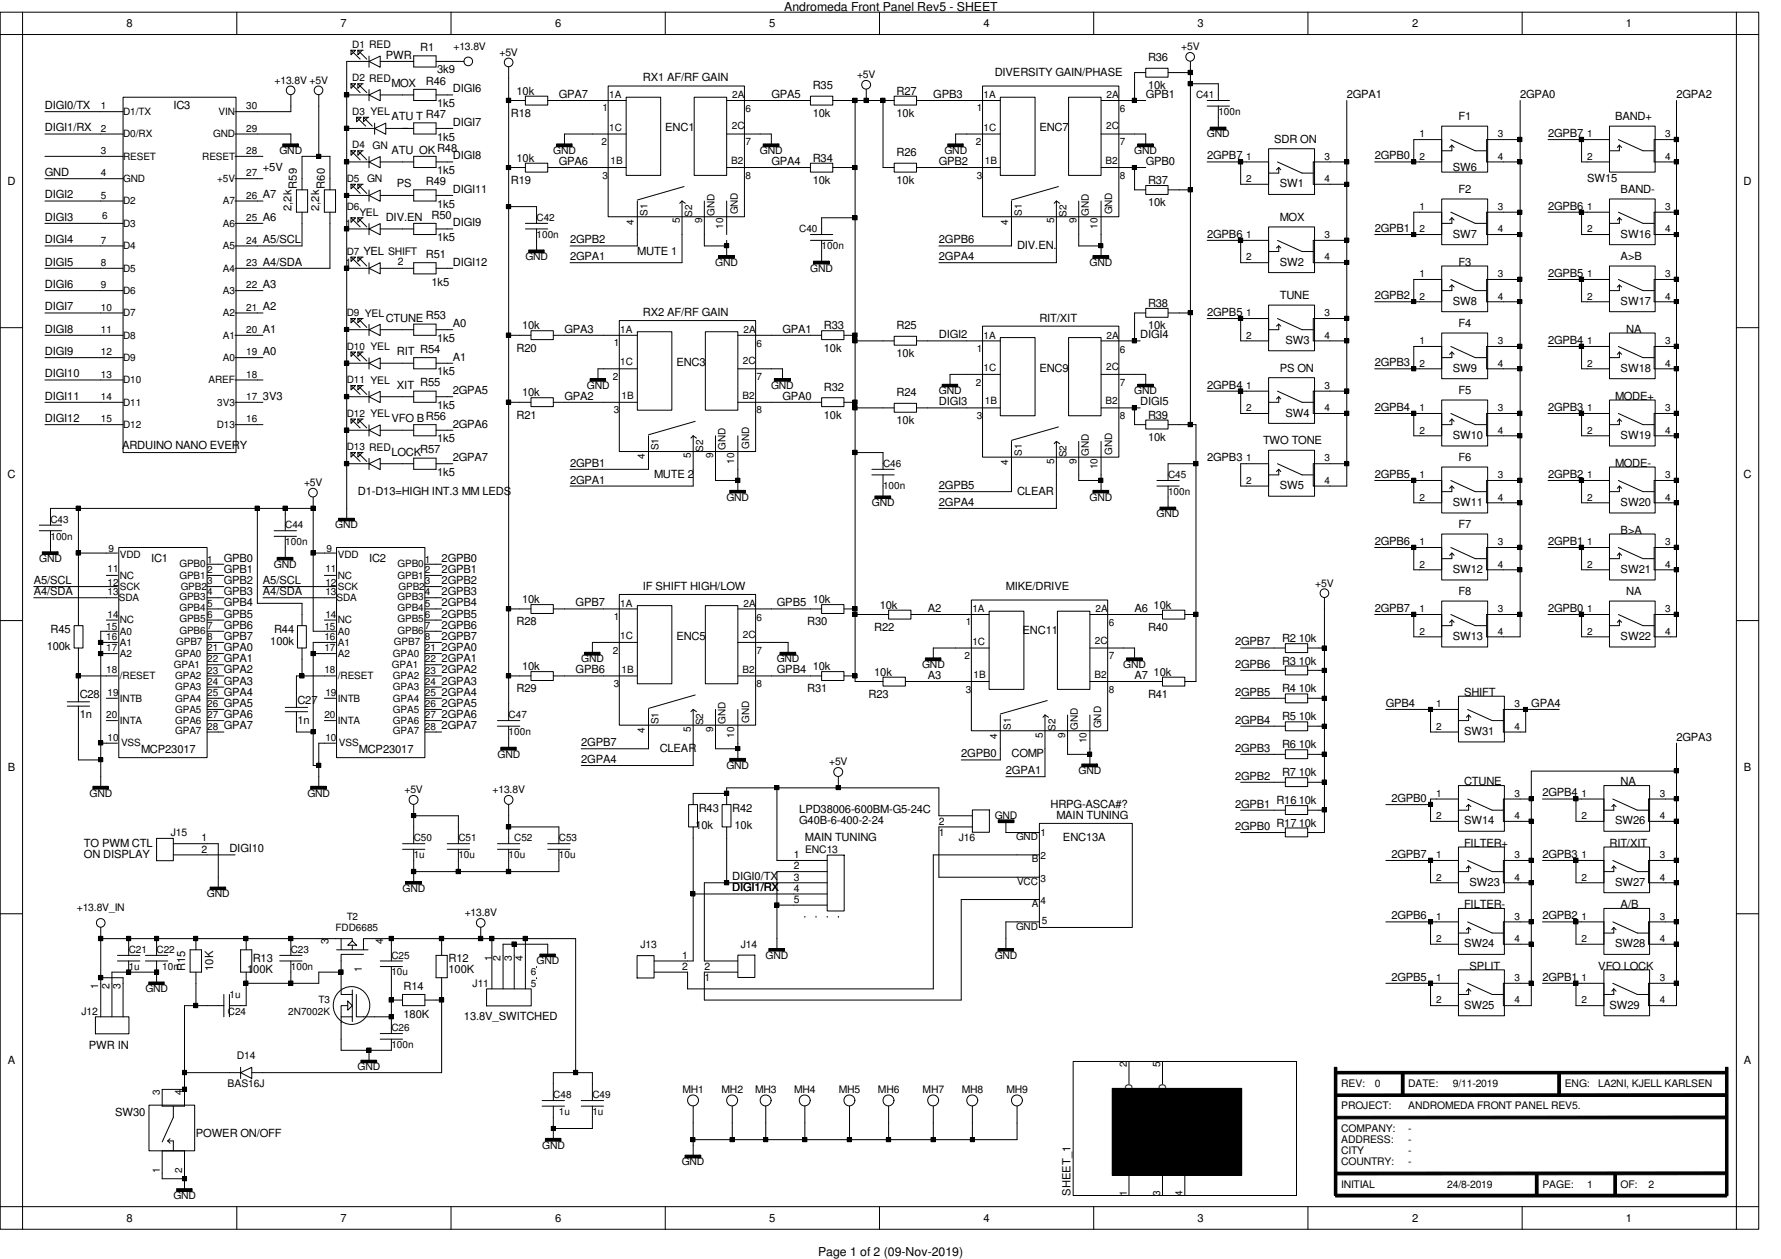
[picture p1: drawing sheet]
<svg xmlns="http://www.w3.org/2000/svg" width="297mm" height="210mm" viewBox="0 0 297 210" stroke-linecap="round" stroke-linejoin="round" font-family="sans-serif">
<defs><g id="words">
<g font-size="2">
<text x="130.8" y="1.9">Andromeda Front Panel Rev5 - SHEET</text>
<text x="136.4" y="209.5">Page 1 of 2 (09-Nov-2019)</text>
</g>
<g font-size="1.9">
<text x="21.1" y="4.5">8</text>
<text x="56.8" y="4.5">7</text>
<text x="92.6" y="4.5">6</text>
<text x="128.3" y="4.5">5</text>
<text x="164" y="4.5">4</text>
<text x="199.7" y="4.5">3</text>
<text x="235.5" y="4.5">2</text>
<text x="271.2" y="4.5">1</text>
<text x="64.3" y="9.8">PWR</text>
<text x="70.1" y="8.5">R1</text>
<text x="191.5" y="10.2">R36</text>
<text x="65.3" y="14.5">MOX</text>
<text x="71" y="14.1">R46</text>
<text x="72.9" y="12.2">3k9</text>
<text x="72.9" y="17.8">1k5</text>
<text x="75.5" y="15.4">DIGI6</text>
<text x="86.1" y="15.8">10k</text>
<text x="93.2" y="16.3">GPA7</text>
<text x="107.2" y="13.5">RX1 AF/RF GAIN</text>
<text x="128.6" y="16.3">GPA5</text>
<text x="135.5" y="14.9">R35</text>
<text x="149.5" y="15.8">R27</text>
<text x="155.7" y="16.3">GPB3</text>
<text x="165.9" y="12.6">DIVERSITY GAIN/PHASE</text>
<text x="191.1" y="16.3">GPB1</text>
<text x="191.5" y="14.9">10k</text>
<text x="224.6" y="16.3">2GPA1</text>
<text x="253.5" y="16.3">2GPA0</text>
<text x="279.6" y="16.3">2GPA2</text>
<text x="7.5" y="18.2">DIGI0/TX</text>
<text x="7.5" y="21.9">DIGI1/RX</text>
<text x="28.9" y="18.2">IC3</text>
<text x="65.3" y="20.1">ATU T R47</text>
<text x="72.9" y="23.5">1k5</text>
<text x="75.5" y="21">DIGI7</text>
<text x="85.2" y="19.5">R18</text>
<text x="111" y="21.9">ENC1</text>
<text x="135.5" y="19.5">10k</text>
<text x="149.5" y="19.5">10k</text>
<text x="173.4" y="21.9">ENC7</text>
<text x="212.5" y="23.8">SDR ON</text>
<text x="243.2" y="20.1">F1</text>
<text x="258.2" y="22.9">2GPB7</text>
<text x="269.4" y="20.1">BAND+</text>
<text x="7.5" y="29.4">GND</text>
<text x="43.9" y="28.4">+5V</text>
<text x="65.3" y="25.7">ATU OK R48</text>
<text x="72.9" y="29">1k5</text>
<text x="75.5" y="26.6">DIGI8</text>
<text x="86.1" y="27">10k</text>
<text x="93.2" y="27.5">GPA6</text>
<text x="128.6" y="27.5">GPA4</text>
<text x="135.5" y="27">R34</text>
<text x="149.5" y="26">R26</text>
<text x="156.6" y="27.5">GPB2</text>
<text x="191.1" y="27.5">GPB0</text>
<text x="201.3" y="26.6">2GPB7</text>
<text x="229.3" y="26.6">2GPB0</text>
<text x="242.3" y="28.4">SW6</text>
<text x="1.3" y="30.8">D</text>
<text x="7.5" y="33.1">DIGI2</text>
<text x="48.6" y="35.2" transform="rotate(-90 48.6 35.2)">2,2k</text>
<text x="49.5" y="31.5" transform="rotate(-90 49.5 31.5)">R59</text>
<text x="53.3" y="35.2" transform="rotate(-90 53.3 35.2)">2,2k</text>
<text x="54.2" y="31.5" transform="rotate(-90 54.2 31.5)">R60</text>
<text x="66.2" y="31.2">PS</text>
<text x="71" y="30.9">R49</text>
<text x="72.9" y="34.6">1k5</text>
<text x="75.5" y="32.2">DIGI11</text>
<text x="85.2" y="30.7">R19</text>
<text x="135.5" y="30.7">10k</text>
<text x="149.5" y="30.7">10k</text>
<text x="191.5" y="30.7">R37</text>
<text x="191.5" y="34.4">10k</text>
<text x="213.4" y="31.2">SW1</text>
<text x="243.2" y="32.2">F2</text>
<text x="258.2" y="35">2GPB6</text>
<text x="264.7" y="30.3">SW15</text>
<text x="270.3" y="32.2">BAND-</text>
<text x="290.8" y="30.8">D</text>
<text x="7.5" y="36.8">DIGI3</text>
<text x="7.5" y="40.6">DIGI4</text>
<text x="64.3" y="36.8">DIV.EN</text>
<text x="72" y="36.5">R50</text>
<text x="72.9" y="40.2">1k5</text>
<text x="75.5" y="37.8">DIGI9</text>
<text x="95.1" y="40.6">2GPB2</text>
<text x="156.6" y="40.6">2GPB6</text>
<text x="169.6" y="41.5">DIV.EN.</text>
<text x="201.3" y="39.7">2GPB6</text>
<text x="213.4" y="36.8">MOX</text>
<text x="229.3" y="38.7">2GPB1</text>
<text x="242.3" y="39.7">SW7</text>
<text x="270.3" y="39.7">SW16</text>
<text x="7.5" y="44.3">DIGI5</text>
<text x="71" y="43">R51</text>
<text x="72" y="47.7">1k5</text>
<text x="75.5" y="44.3">DIGI12</text>
<text x="95.1" y="43.4">2GPA1</text>
<text x="106.3" y="42.5">MUTE 1</text>
<text x="156.6" y="43.4">2GPA4</text>
<text x="213.4" y="44.3">SW2</text>
<text x="243.2" y="44.3">F3</text>
<text x="258.2" y="46.2">2GPB5</text>
<text x="270.3" y="43.4">A&gt;B</text>
<text x="7.5" y="48">DIGI6</text>
<text x="7.5" y="51.8">DIGI7</text>
<text x="64.3" y="53.6">CTUNE R53</text>
<text x="107.2" y="52.7">RX2 AF/RF GAIN</text>
<text x="173.4" y="53.6">RIT/XIT</text>
<text x="191.5" y="51.2">R38</text>
<text x="201.3" y="52.7">2GPB5</text>
<text x="213.4" y="49.9">TUNE</text>
<text x="229.3" y="49.9">2GPB2</text>
<text x="242.3" y="50.8">SW8</text>
<text x="270.3" y="50.8">SW17</text>
<text x="7.5" y="55.5">DIGI8</text>
<text x="7.5" y="59.2">DIGI9</text>
<text x="66.2" y="59.2">RIT R54</text>
<text x="72.9" y="57">1k5</text>
<text x="75.5" y="54.6">A0</text>
<text x="86.1" y="58.7">R20</text>
<text x="87.1" y="54.9">10k</text>
<text x="94.1" y="55.5">GPA3</text>
<text x="130.5" y="55.5">GPA1</text>
<text x="137.4" y="54.9">R33</text>
<text x="137.4" y="58.7">10k</text>
<text x="149.5" y="54.9">R25</text>
<text x="149.5" y="59.6">10k</text>
<text x="156.6" y="56.4">DIGI2</text>
<text x="190.2" y="56.4">DIGI4</text>
<text x="191.5" y="54.9">10k</text>
<text x="214.4" y="57.4">SW3</text>
<text x="243.2" y="54.6">F4</text>
<text x="258.2" y="57.4">2GPB4</text>
<text x="271.2" y="55.5">NA</text>
<text x="7.5" y="62.9">DIGI10</text>
<text x="66.2" y="64.8">XIT R55</text>
<text x="72.9" y="62.6">1k5</text>
<text x="75.5" y="60.2">A1</text>
<text x="75.5" y="65.7">2GPA5</text>
<text x="112.8" y="61.1">ENC3</text>
<text x="137.4" y="65.2">R32</text>
<text x="173.4" y="62">ENC9</text>
<text x="201.3" y="64.8">2GPB4</text>
<text x="213.4" y="62">PS ON</text>
<text x="229.3" y="61.1">2GPB3</text>
<text x="242.3" y="62">SW9</text>
<text x="243.2" y="65.7">F5</text>
<text x="270.3" y="62">SW18</text>
<text x="7.5" y="66.7">DIGI11</text>
<text x="7.5" y="70.4">DIGI12</text>
<text x="43.9" y="66.7">3V3</text>
<text x="65.3" y="70.4">VFO BR56</text>
<text x="72.9" y="68.2">1k5</text>
<text x="75.5" y="71.3">2GPA6</text>
<text x="86.1" y="69.8">R21</text>
<text x="87.1" y="66.1">10k</text>
<text x="94.1" y="66.7">GPA2</text>
<text x="130.5" y="66.7">GPA0</text>
<text x="137.4" y="69.8">10k</text>
<text x="149.5" y="66.1">R24</text>
<text x="149.5" y="70.8">10k</text>
<text x="156.6" y="67.6">DIGI3</text>
<text x="190.2" y="67.6">DIGI5</text>
<text x="191.5" y="69.8">R39</text>
<text x="214.4" y="69.5">SW4</text>
<text x="229.3" y="68.5">2GPB4</text>
<text x="258.2" y="68.5">2GPB3</text>
<text x="269.4" y="66.7">MODE+</text>
<text x="20.4" y="74.9">ARDUINO NANO EVERY</text>
<text x="65.3" y="76">LOCKR57</text>
<text x="72.9" y="73.7">1k5</text>
<text x="75.5" y="76.9">2GPA7</text>
<text x="95.1" y="77.9">2GPB1</text>
<text x="191.5" y="73.6">10k</text>
<text x="201.3" y="76.9">2GPB3</text>
<text x="210.6" y="74.1">TWO TONE</text>
<text x="242.3" y="73.2">SW10</text>
<text x="243.2" y="76.9">F6</text>
<text x="269.4" y="77.9">MODE-</text>
<text x="270.3" y="73.2">SW19</text>
<text x="1.3" y="79.7">C</text>
<text x="59.7" y="82.5">D1-D13=HIGH INT.3 MM LEDS</text>
<text x="72.9" y="79.3">1k5</text>
<text x="95.1" y="80.6">2GPA1</text>
<text x="109.1" y="79.7">MUTE 2</text>
<text x="156.6" y="81.6">2GPB5</text>
<text x="169.6" y="82.5">CLEAR</text>
<text x="213.4" y="81.6">SW5</text>
<text x="229.3" y="79.7">2GPB5</text>
<text x="258.2" y="79.7">2GPB2</text>
<text x="290.8" y="79.7">C</text>
<text x="156.6" y="84.4">2GPA4</text>
<text x="242.3" y="84.4">SW11</text>
<text x="243.2" y="88.1">F7</text>
<text x="270.3" y="84.4">SW20</text>
<text x="270.3" y="89">B&gt;A</text>
<text x="25.2" y="93.7">IC1</text>
<text x="37.3" y="93.7">GPB0</text>
<text x="37.3" y="95.5">GPB1</text>
<text x="61.5" y="93.7">IC2</text>
<text x="73.7" y="93.7">2GPB0</text>
<text x="73.7" y="95.5">2GPB1</text>
<text x="229.3" y="90.9">2GPB6</text>
<text x="242.3" y="95.5">SW12</text>
<text x="258.2" y="90.9">2GPB1</text>
<text x="270.3" y="95.5">SW21</text>
<text x="5.6" y="97.4">A5/SCL</text>
<text x="5.6" y="99.3">A4/SDA</text>
<text x="37.3" y="97.4">GPB2</text>
<text x="37.3" y="99.3">GPB3</text>
<text x="37.3" y="101.1">GPB4</text>
<text x="43.9" y="97.4">A5/SCL</text>
<text x="43.9" y="99.3">A4/SDA</text>
<text x="73.7" y="97.4">2GPB2</text>
<text x="73.7" y="99.3">2GPB3</text>
<text x="73.7" y="101.1">2GPB4</text>
<text x="87.1" y="100.6">10k</text>
<text x="96" y="101.1">GPB7</text>
<text x="107.2" y="98.3">IF SHIFT HIGH/LOW</text>
<text x="129.6" y="101.1">GPB5</text>
<text x="135.5" y="100.6">10k</text>
<text x="146.7" y="101.5">10k</text>
<text x="167.8" y="98.3">MIKE/DRIVE</text>
<text x="192.4" y="101.5">10k</text>
<text x="243.2" y="99.3">F8</text>
<text x="271.2" y="99.3">NA</text>
<text x="8.4" y="105.6">R45</text>
<text x="37.3" y="103">GPB5</text>
<text x="37.3" y="104.9">GPB6</text>
<text x="37.3" y="106.7">GPB7</text>
<text x="45.1" y="107.5">100k</text>
<text x="45.7" y="105.6">R44</text>
<text x="73.7" y="103">2GPB5</text>
<text x="73.7" y="104.9">2GPB6</text>
<text x="73.7" y="106.7">2GPB7</text>
<text x="86.1" y="104.3">R28</text>
<text x="112.8" y="106.7">ENC5</text>
<text x="134.6" y="104.3">R30</text>
<text x="145.8" y="105.2">R22</text>
<text x="154.7" y="102.1">A2</text>
<text x="170.6" y="105.8">ENC11</text>
<text x="189.2" y="102.1">A6</text>
<text x="191.5" y="105.2">R40</text>
<text x="206" y="107.7">2GPB7</text>
<text x="213.8" y="107.1">R2 10k</text>
<text x="229.3" y="102.1">2GPB7</text>
<text x="242.3" y="106.7">SW13</text>
<text x="258.2" y="102.1">2GPB0</text>
<text x="270.3" y="106.7">SW22</text>
<text x="7.8" y="108.5">100k</text>
<text x="73.7" y="108.6">2GPA0</text>
<text x="73.7" y="110.4">2GPA1</text>
<text x="73.7" y="112.3">2GPA2</text>
<text x="87.1" y="111.8">10k</text>
<text x="96" y="112.3">GPB6</text>
<text x="129.6" y="112.3">GPB4</text>
<text x="135.5" y="111.8">10k</text>
<text x="145.8" y="112.7">10k</text>
<text x="154.7" y="113.2">A3</text>
<text x="189.2" y="113.2">A7</text>
<text x="192.4" y="112.7">10k</text>
<text x="206" y="111.4">2GPB6</text>
<text x="213.8" y="110.8">R3 10k</text>
<text x="13.3" y="116.4">C28</text>
<text x="13.3" y="119.8">1n</text>
<text x="49.6" y="117.3">C27</text>
<text x="73.7" y="114.2">2GPA3</text>
<text x="73.7" y="116">2GPA4</text>
<text x="73.7" y="117.9">2GPA5</text>
<text x="73.7" y="119.8">2GPA6</text>
<text x="86.1" y="115.5">R29</text>
<text x="134.6" y="115.5">R31</text>
<text x="144.9" y="116.4">R23</text>
<text x="191.5" y="116.4">R41</text>
<text x="206" y="116">2GPB5</text>
<text x="213.8" y="115.5">R4 10k</text>
<text x="231.1" y="117.9">GPB4</text>
<text x="244.2" y="116">SHIFT</text>
<text x="255.4" y="117.9">GPA4</text>
<text x="23.5" y="125.6">MCP23017</text>
<text x="49.6" y="120.7">1n</text>
<text x="59.9" y="125.6">MCP23017</text>
<text x="73.7" y="121.7">2GPA7</text>
<text x="96.9" y="124.5">2GPB7</text>
<text x="110" y="125.4">CLEAR</text>
<text x="206" y="120.7">2GPB4</text>
<text x="206" y="125.4">2GPB3</text>
<text x="213.8" y="120.1">R5 10k</text>
<text x="213.8" y="124.8">R6 10k</text>
<text x="244.2" y="122.6">SW31</text>
<text x="279.6" y="123.5">2GPA3</text>
<text x="1.3" y="128.6">B</text>
<text x="96.9" y="127.3">2GPA4</text>
<text x="160.3" y="126.3">2GPB0</text>
<text x="167.8" y="129.1">2GPA1</text>
<text x="168.7" y="126.3">COMP</text>
<text x="206" y="130">2GPB2</text>
<text x="213.8" y="129.5">R7 10k</text>
<text x="244.2" y="131">CTUNE</text>
<text x="270.3" y="131">NA</text>
<text x="290.8" y="128.6">B</text>
<text x="116.5" y="135.5">R43</text>
<text x="122.1" y="135.5">R42</text>
<text x="133.3" y="135.6">LPD38006-600BM-G5-24C</text>
<text x="133.3" y="137.5">G40B-6-400-2-24</text>
<text x="175.2" y="134.7">HRPG-ASCA#?</text>
<text x="176.2" y="136.6">MAIN TUNING</text>
<text x="206" y="134.7">2GPB1</text>
<text x="212.9" y="134.1">R16 10k</text>
<text x="212.9" y="137.9">R17 10k</text>
<text x="232.1" y="133.8">2GPB0</text>
<text x="244.2" y="137.5">SW14</text>
<text x="257.3" y="132.8">2GPB4</text>
<text x="269.4" y="137.5">SW26</text>
<text x="14" y="141.2">TO PWM CTL</text>
<text x="14" y="143.1">ON DISPLAY</text>
<text x="38.3" y="142.2">DIGI10</text>
<text x="116" y="138.3">10k</text>
<text x="122.5" y="138.3">10k</text>
<text x="134.2" y="140.3">MAIN TUNING</text>
<text x="177.3" y="140.3">ENC13A</text>
<text x="206" y="138.4">2GPB0</text>
<text x="232.1" y="143.1">2GPB7</text>
<text x="244.2" y="141.2">FILTER+</text>
<text x="257.3" y="143.1">2GPB3</text>
<text x="268.4" y="141.2">RIT/XIT</text>
<text x="122.1" y="148.7">DIGI1/RX</text>
<text x="122.1" y="146.8">DIGI0/TX</text>
<text x="245.1" y="147.7">SW23</text>
<text x="269.4" y="147.7">SW27</text>
<text x="232.1" y="153.3">2GPB6</text>
<text x="244.2" y="151.5">FILTER-</text>
<text x="257.3" y="153.3">2GPB2</text>
<text x="270.3" y="151.5">A/B</text>
<text x="30.9" y="162" transform="rotate(-90 30.9 162)">R15</text>
<text x="35.6" y="162" transform="rotate(-90 35.6 162)">10K</text>
<text x="42.2" y="160.4">R13</text>
<text x="74.8" y="160.4">R12</text>
<text x="244.2" y="158">SW24</text>
<text x="245.1" y="161.7">SPLIT</text>
<text x="266.6" y="161.7">VFO LOCK</text>
<text x="269.4" y="158">SW28</text>
<text x="41.2" y="162.3">100K</text>
<text x="67.3" y="165.1">R14</text>
<text x="74.8" y="162.3">100K</text>
<text x="232.1" y="163.6">2GPB5</text>
<text x="257.3" y="163.6">2GPB1</text>
<text x="67.3" y="169.7">180K</text>
<text x="77.4" y="170.1">13.8V_SWITCHED</text>
<text x="244.2" y="168.2">SW25</text>
<text x="268.4" y="168.2">SW29</text>
<text x="1.3" y="177.5">A</text>
<text x="14.8" y="175">PWR IN</text>
<text x="290.8" y="177.5">A</text>
<text x="19.2" y="186.1">SW30</text>
<text x="32.7" y="189.7">POWER ON/OFF</text>
<text x="21.1" y="203.8">8</text>
<text x="56.8" y="203.8">7</text>
<text x="92.6" y="203.8">6</text>
<text x="128.3" y="203.8">5</text>
<text x="164" y="203.8">4</text>
<text x="178.5" y="199.4" transform="rotate(-90 178.5 199.4)">SHEET_1</text>
<text x="199.7" y="203.8">3</text>
<text x="235.5" y="203.8">2</text>
<text x="271.2" y="203.8">1</text>
</g>
<g font-size="1.7">
<text x="58.8" y="8">D1 RED</text>
<text x="75.6" y="8.4">+13.8V</text>
<text x="83.3" y="9.3">+5V</text>
<text x="197" y="8.4">+5V</text>
<text x="45.8" y="14">+13.8V +5V</text>
<text x="58.8" y="13.6">D2 RED</text>
<text x="101.6" y="16.4">1A</text>
<text x="122.1" y="16.4">2A</text>
<text x="143" y="13">+5V</text>
<text x="164" y="16.4">1A</text>
<text x="184.6" y="16.4">2A</text>
<text x="199.5" y="16.4">C41</text>
<text x="16.8" y="18.2">1</text>
<text x="16.8" y="22">2</text>
<text x="20.5" y="19.2">D1/TX</text>
<text x="20.5" y="22.9">D0/RX</text>
<text x="35.6" y="22.9">GND</text>
<text x="36.4" y="19.2">VIN</text>
<text x="41.1" y="22">29</text>
<text x="41.1" y="18.2">30</text>
<text x="58.8" y="19.2">D3 YEL</text>
<text x="100.5" y="18.5">1</text>
<text x="101.6" y="21.8">1C</text>
<text x="122" y="21.6">2C</text>
<text x="124.3" y="18.8">6</text>
<text x="162.9" y="18.5">1</text>
<text x="164" y="21.8">1C</text>
<text x="184.5" y="21.6">2C</text>
<text x="186.8" y="18.8">6</text>
<text x="201.3" y="22.9">GND</text>
<text x="203.2" y="19.2">100n</text>
<text x="236.7" y="22.9">1</text>
<text x="249.8" y="22.9">3</text>
<text x="264.7" y="22.9">1</text>
<text x="277.7" y="22.9">3</text>
<text x="16.8" y="25.7">3</text>
<text x="16.8" y="29.4">4</text>
<text x="20.5" y="26.6">RESET</text>
<text x="33.7" y="26.6">RESET</text>
<text x="41.1" y="25.7">28</text>
<text x="41.1" y="29.4">27</text>
<text x="46.6" y="25.7">GND</text>
<text x="58.8" y="24.8">D4</text>
<text x="62.1" y="24.8">GN</text>
<text x="92.3" y="25.7">GND</text>
<text x="100.3" y="24.2">2</text>
<text x="100.5" y="29.8">3</text>
<text x="101.8" y="27.4">1B</text>
<text x="122" y="27.4">B2</text>
<text x="124.3" y="24.2">7</text>
<text x="124.3" y="29.8">8</text>
<text x="126.7" y="25.7">GND</text>
<text x="157.5" y="25.7">GND</text>
<text x="162.8" y="24.2">2</text>
<text x="162.9" y="29.8">3</text>
<text x="164.3" y="27.4">1B</text>
<text x="184.4" y="27.4">B2</text>
<text x="186.8" y="24.2">7</text>
<text x="186.8" y="29.8">8</text>
<text x="189.2" y="25.7">GND</text>
<text x="207.9" y="26.6">1</text>
<text x="220.9" y="26.6">3</text>
<text x="236.7" y="26.6">2</text>
<text x="249.8" y="26.6">4</text>
<text x="264.7" y="26.6">2</text>
<text x="277.7" y="26.6">4</text>
<text x="16.8" y="33.1">5</text>
<text x="20.5" y="30.4">GND</text>
<text x="20.5" y="34.1">D2</text>
<text x="36.2" y="30.4">+5V</text>
<text x="37.2" y="34.1">A7</text>
<text x="41.1" y="33.1">26 A7</text>
<text x="57.8" y="30.4">D5</text>
<text x="57.8" y="35">D6</text>
<text x="59.9" y="36">YEL</text>
<text x="61.2" y="30.4">GN</text>
<text x="108" y="36" transform="rotate(-90 108 36)">S1</text>
<text x="119.2" y="36" transform="rotate(-90 119.2 36)">GND</text>
<text x="123.1" y="35.8" transform="rotate(-90 123.1 35.8)">GND</text>
<text x="170.4" y="36" transform="rotate(-90 170.4 36)">S1</text>
<text x="181.6" y="36" transform="rotate(-90 181.6 36)">GND</text>
<text x="185.5" y="35.8" transform="rotate(-90 185.5 35.8)">GND</text>
<text x="207.9" y="30.4">2</text>
<text x="220.9" y="30.4">4</text>
<text x="236.7" y="35">1</text>
<text x="249.8" y="35">3</text>
<text x="264.7" y="35">1</text>
<text x="277.7" y="35">3</text>
<text x="16.8" y="40.6">7</text>
<text x="17" y="36.5">6</text>
<text x="20.5" y="37.8">D3</text>
<text x="20.5" y="41.6">D4</text>
<text x="37.2" y="41.6">A5</text>
<text x="37.2" y="37.8">A6</text>
<text x="41.1" y="40.6">24 A5/SCL</text>
<text x="41.1" y="36.9">25 A6</text>
<text x="57.6" y="37.8">1</text>
<text x="89.5" y="36.9">C42</text>
<text x="89.5" y="39.7">100n</text>
<text x="105.7" y="37.5" transform="rotate(-90 105.7 37.5)">4</text>
<text x="113.4" y="37.3" transform="rotate(-90 113.4 37.3)">5</text>
<text x="115.4" y="36.2" transform="rotate(-90 115.4 36.2)">S2</text>
<text x="117.1" y="37.3" transform="rotate(-90 117.1 37.3)">9</text>
<text x="120.6" y="38.2" transform="rotate(-90 120.6 38.2)">10</text>
<text x="133.3" y="38.7">C40</text>
<text x="137" y="41.6">100n</text>
<text x="168.1" y="37.5" transform="rotate(-90 168.1 37.5)">4</text>
<text x="175.8" y="37.3" transform="rotate(-90 175.8 37.3)">5</text>
<text x="177.9" y="36.2" transform="rotate(-90 177.9 36.2)">S2</text>
<text x="179.5" y="37.3" transform="rotate(-90 179.5 37.3)">9</text>
<text x="183" y="38.2" transform="rotate(-90 183 38.2)">10</text>
<text x="207.9" y="39.7">1</text>
<text x="220.9" y="39.7">3</text>
<text x="236.7" y="38.7">2</text>
<text x="249.8" y="38.7">4</text>
<text x="264.7" y="38.7">2</text>
<text x="277.7" y="38.7">4</text>
<text x="16.8" y="44.4">8</text>
<text x="20.5" y="45.3">D5</text>
<text x="37.2" y="45.3">A4</text>
<text x="41.1" y="44.4">23 A4/SDA</text>
<text x="57.6" y="44.4">1</text>
<text x="57.8" y="42.5">D7 YEL SHIFT</text>
<text x="66.4" y="44.2">2</text>
<text x="87.6" y="43.4">GND</text>
<text x="119.3" y="44.4">GND</text>
<text x="135.1" y="45.3">GND</text>
<text x="181.7" y="44.4">GND</text>
<text x="207.9" y="43.4">2</text>
<text x="220.9" y="43.4">4</text>
<text x="236.7" y="46.2">1</text>
<text x="249.8" y="46.2">3</text>
<text x="264.7" y="46.2">1</text>
<text x="277.7" y="46.2">3</text>
<text x="16.8" y="48.1">9</text>
<text x="16.8" y="51.8">10</text>
<text x="20.5" y="49">D6</text>
<text x="20.5" y="52.7">D7</text>
<text x="37.2" y="52.7">A2</text>
<text x="37.2" y="49">A3</text>
<text x="41.1" y="51.8">21 A2</text>
<text x="41.1" y="48.1">22 A3</text>
<text x="57.8" y="52.7">D9 YEL</text>
<text x="207.9" y="52.7">1</text>
<text x="220.9" y="52.7">3</text>
<text x="236.7" y="50">2</text>
<text x="249.8" y="50">4</text>
<text x="264.7" y="50">2</text>
<text x="277.7" y="50">4</text>
<text x="16.8" y="55.5">11</text>
<text x="16.8" y="59.3">12</text>
<text x="20.5" y="56.5">D8</text>
<text x="37.2" y="56.5">A1</text>
<text x="41.1" y="59.3">19 A0</text>
<text x="41.1" y="55.5">20 A1</text>
<text x="57.8" y="58.3">D10 YEL</text>
<text x="102.4" y="57.7">1</text>
<text x="103.5" y="55.5">1A</text>
<text x="124" y="55.5">2A</text>
<text x="126.2" y="57.9">6</text>
<text x="162.9" y="58.6">1</text>
<text x="164" y="56.5">1A</text>
<text x="184.6" y="56.5">2A</text>
<text x="186.8" y="58.8">6</text>
<text x="207.9" y="56.5">2</text>
<text x="220.9" y="56.5">4</text>
<text x="236.7" y="57.4">1</text>
<text x="249.8" y="57.4">3</text>
<text x="264.7" y="57.4">1</text>
<text x="277.7" y="57.4">3</text>
<text x="16.8" y="63">13</text>
<text x="20.5" y="60.2">D9</text>
<text x="20.5" y="63.9">D10</text>
<text x="34.8" y="63.9">AREF</text>
<text x="37.2" y="60.2">A0</text>
<text x="41.1" y="63">18</text>
<text x="57.8" y="63.9">D11 YEL</text>
<text x="97.9" y="64.9">GND</text>
<text x="102.2" y="63.4">2</text>
<text x="103.5" y="60.9">1C</text>
<text x="123.9" y="60.7">2C</text>
<text x="126.2" y="63.4">7</text>
<text x="128.6" y="64.9">GND</text>
<text x="156.6" y="65.8">GND</text>
<text x="162.8" y="64.3">2</text>
<text x="164" y="61.8">1C</text>
<text x="184.5" y="61.7">2C</text>
<text x="186.8" y="64.3">7</text>
<text x="189.2" y="65.8">GND</text>
<text x="207.9" y="64.9">1</text>
<text x="220.9" y="64.9">3</text>
<text x="236.7" y="61.1">2</text>
<text x="249.8" y="61.1">4</text>
<text x="264.7" y="61.1">2</text>
<text x="277.7" y="61.1">4</text>
<text x="16.8" y="66.7">14</text>
<text x="16.8" y="70.4">15</text>
<text x="20.5" y="67.6">D11</text>
<text x="20.5" y="71.4">D12</text>
<text x="36.1" y="71.4">D13</text>
<text x="36.2" y="67.6">3V3</text>
<text x="41.1" y="70.4">16</text>
<text x="41.1" y="66.7">17</text>
<text x="57.8" y="69.5">D12 YEL</text>
<text x="102.4" y="69">3</text>
<text x="103.7" y="66.5">1B</text>
<text x="123.8" y="66.5">B2</text>
<text x="126.2" y="69">8</text>
<text x="162.9" y="69.9">3</text>
<text x="164.3" y="67.4">1B</text>
<text x="184.4" y="67.4">B2</text>
<text x="186.8" y="69.9">8</text>
<text x="207.9" y="68.6">2</text>
<text x="220.9" y="68.6">4</text>
<text x="236.7" y="68.6">1</text>
<text x="249.8" y="68.6">3</text>
<text x="264.7" y="68.6">1</text>
<text x="277.7" y="68.6">3</text>
<text x="57.8" y="75.1">D13 RED</text>
<text x="107.6" y="76.6" transform="rotate(-90 107.6 76.6)">4</text>
<text x="109.9" y="75.1" transform="rotate(-90 109.9 75.1)">S1</text>
<text x="115.2" y="76.4" transform="rotate(-90 115.2 76.4)">5</text>
<text x="117.3" y="75.3" transform="rotate(-90 117.3 75.3)">S2</text>
<text x="119" y="76.4" transform="rotate(-90 119 76.4)">9</text>
<text x="121" y="75.1" transform="rotate(-90 121 75.1)">GND</text>
<text x="122.5" y="77.3" transform="rotate(-90 122.5 77.3)">10</text>
<text x="124.9" y="74.9" transform="rotate(-90 124.9 74.9)">GND</text>
<text x="147.3" y="77.9">C46</text>
<text x="168.1" y="77.5" transform="rotate(-90 168.1 77.5)">4</text>
<text x="170.4" y="76" transform="rotate(-90 170.4 76)">S1</text>
<text x="175.8" y="77.3" transform="rotate(-90 175.8 77.3)">5</text>
<text x="177.9" y="76.2" transform="rotate(-90 177.9 76.2)">S2</text>
<text x="179.5" y="77.3" transform="rotate(-90 179.5 77.3)">9</text>
<text x="181.6" y="76" transform="rotate(-90 181.6 76)">GND</text>
<text x="185.5" y="75.9" transform="rotate(-90 185.5 75.9)">GND</text>
<text x="207.9" y="77">1</text>
<text x="220.9" y="77">3</text>
<text x="236.7" y="72.3">2</text>
<text x="249.8" y="72.3">4</text>
<text x="264.7" y="72.3">2</text>
<text x="277.7" y="72.3">4</text>
<text x="50.7" y="81.1">+5V</text>
<text x="121.2" y="83.5">GND</text>
<text x="147.3" y="81.6">100n</text>
<text x="181.7" y="83.5">GND</text>
<text x="183" y="78.3" transform="rotate(-90 183 78.3)">10</text>
<text x="194.8" y="79.8">C45</text>
<text x="194.8" y="82.5">100n</text>
<text x="207.9" y="80.7">2</text>
<text x="220.9" y="80.7">4</text>
<text x="236.7" y="79.8">1</text>
<text x="236.7" y="83.5">2</text>
<text x="249.8" y="79.8">3</text>
<text x="249.8" y="83.5">4</text>
<text x="264.7" y="79.8">1</text>
<text x="264.7" y="83.5">2</text>
<text x="277.7" y="79.8">3</text>
<text x="277.7" y="83.5">4</text>
<text x="8.4" y="87.2">C43</text>
<text x="47.6" y="88.1">C44</text>
<text x="55.9" y="88.1">GND</text>
<text x="145.4" y="84.4">GND</text>
<text x="192.9" y="86.3">GND</text>
<text x="6.6" y="93.7">GND</text>
<text x="8.4" y="90">100n</text>
<text x="17.9" y="95.4">11</text>
<text x="18.1" y="92.1">9</text>
<text x="20" y="93">VDD</text>
<text x="29.9" y="94.5">GPB0</text>
<text x="34.5" y="93.9">1</text>
<text x="34.5" y="95.6">2</text>
<text x="45.7" y="94.7">GND</text>
<text x="47.6" y="90.9">100n</text>
<text x="54.3" y="95.4">11</text>
<text x="54.5" y="92.1">9</text>
<text x="56.3" y="93">VDD</text>
<text x="66.3" y="94.5">GPB0</text>
<text x="70.9" y="93.9">1</text>
<text x="70.9" y="95.6">2</text>
<text x="236.7" y="90.9">1</text>
<text x="236.7" y="94.7">2</text>
<text x="249.8" y="90.9">3</text>
<text x="249.8" y="94.7">4</text>
<text x="264.7" y="90.9">1</text>
<text x="264.7" y="94.7">2</text>
<text x="277.7" y="90.9">3</text>
<text x="277.7" y="94.7">4</text>
<text x="17.9" y="97.7">12</text>
<text x="17.9" y="99.3">13</text>
<text x="19.8" y="100.2">SDA</text>
<text x="20" y="96.5">NC</text>
<text x="20" y="98.4">SCK</text>
<text x="29.9" y="96.5">GPB1</text>
<text x="29.9" y="100.1">GPB3</text>
<text x="29.9" y="101.9">GPB4</text>
<text x="30.1" y="98.4">GPB2</text>
<text x="34.5" y="97.5">3</text>
<text x="34.5" y="99.3">4</text>
<text x="34.5" y="101.2">5</text>
<text x="54.3" y="97.7">12</text>
<text x="54.3" y="99.3">13</text>
<text x="56.1" y="100.2">SDA</text>
<text x="56.3" y="96.5">NC</text>
<text x="56.3" y="98.4">SCK</text>
<text x="66.3" y="96.5">GPB1</text>
<text x="66.3" y="100.1">GPB3</text>
<text x="66.3" y="101.9">GPB4</text>
<text x="66.5" y="98.4">GPB2</text>
<text x="70.9" y="97.5">3</text>
<text x="70.9" y="99.3">4</text>
<text x="70.9" y="101.2">5</text>
<text x="103.5" y="101.2">1A</text>
<text x="124" y="101.2">2A</text>
<text x="219.4" y="97.8">+5V</text>
<text x="17.7" y="105.1">15</text>
<text x="17.7" y="106.8">16</text>
<text x="17.9" y="103">14</text>
<text x="20" y="104">NC</text>
<text x="20" y="105.8">A0</text>
<text x="20" y="107.7">A1</text>
<text x="29.4" y="107.5">GPB7</text>
<text x="29.9" y="103.8">GPB5</text>
<text x="29.9" y="105.7">GPB6</text>
<text x="34.5" y="103">6</text>
<text x="34.5" y="104.9">7</text>
<text x="34.5" y="106.8">8</text>
<text x="54.1" y="105.1">15</text>
<text x="54.1" y="106.8">16</text>
<text x="54.3" y="103">14</text>
<text x="56.3" y="104">NC</text>
<text x="56.3" y="105.8">A0</text>
<text x="56.3" y="107.7">A1</text>
<text x="65.7" y="107.5">GPB7</text>
<text x="66.3" y="103.8">GPB5</text>
<text x="66.3" y="105.7">GPB6</text>
<text x="70.9" y="103">6</text>
<text x="70.9" y="104.9">7</text>
<text x="70.9" y="106.8">8</text>
<text x="102.4" y="103.3">1</text>
<text x="103.5" y="106.6">1C</text>
<text x="123.9" y="106.4">2C</text>
<text x="126.2" y="103.5">6</text>
<text x="161.1" y="104.3">1</text>
<text x="162.2" y="102.1">1A</text>
<text x="162.2" y="107.5">1C</text>
<text x="182.6" y="107.4">2C</text>
<text x="182.7" y="102.1">2A</text>
<text x="184.9" y="104.5">6</text>
<text x="236.7" y="102.1">1</text>
<text x="236.7" y="105.8">2</text>
<text x="249.8" y="102.1">3</text>
<text x="249.8" y="105.8">4</text>
<text x="264.7" y="102.1">1</text>
<text x="264.7" y="105.8">2</text>
<text x="277.7" y="102.1">3</text>
<text x="277.7" y="105.8">4</text>
<text x="17.7" y="108.6">17</text>
<text x="17.7" y="112.2">18</text>
<text x="20" y="109.6">A2</text>
<text x="20" y="113.3">/RESET</text>
<text x="29" y="111.4">GPA1</text>
<text x="29.2" y="109.6">GPA0</text>
<text x="29.2" y="113.3">GPA2</text>
<text x="34.5" y="108.6">21 GPA0</text>
<text x="34.5" y="110.5">22 GPA1</text>
<text x="34.5" y="112.4">23 GPA2</text>
<text x="54.1" y="108.6">17</text>
<text x="54.1" y="112.2">18</text>
<text x="56.3" y="109.6">A2</text>
<text x="56.3" y="113.3">/RESET</text>
<text x="65.4" y="111.4">GPA1</text>
<text x="65.5" y="109.6">GPA0</text>
<text x="65.5" y="113.3">GPA2</text>
<text x="70.9" y="108.6">21</text>
<text x="70.9" y="110.5">22</text>
<text x="70.9" y="112.4">23</text>
<text x="96.9" y="110.5">GND</text>
<text x="102.2" y="109">2</text>
<text x="103.7" y="112.2">1B</text>
<text x="123.8" y="112.2">B2</text>
<text x="126.2" y="109">7</text>
<text x="129.5" y="110.5">GND</text>
<text x="153.8" y="111.4">GND</text>
<text x="160.9" y="109.9">2</text>
<text x="162.4" y="113.1">1B</text>
<text x="182.5" y="113.1">B2</text>
<text x="184.9" y="109.9">7</text>
<text x="187.3" y="111.4">GND</text>
<text x="17.7" y="119.8">20</text>
<text x="17.9" y="116.1">19</text>
<text x="20" y="117">INTB</text>
<text x="29.2" y="115.1">GPA3</text>
<text x="29.2" y="117">GPA4</text>
<text x="29.2" y="118.9">GPA5</text>
<text x="34.5" y="114.2">24 GPA3</text>
<text x="34.5" y="116.1">25 GPA4</text>
<text x="34.5" y="117.9">26 GPA5</text>
<text x="34.5" y="119.8">27 GPA6</text>
<text x="54.1" y="119.8">20</text>
<text x="54.3" y="116.1">19</text>
<text x="56.3" y="117">INTB</text>
<text x="65.5" y="115.1">GPA3</text>
<text x="65.5" y="117">GPA4</text>
<text x="65.5" y="118.9">GPA5</text>
<text x="70.9" y="114.2">24</text>
<text x="70.9" y="116.1">25</text>
<text x="70.9" y="117.9">26</text>
<text x="70.9" y="119.8">27</text>
<text x="84.8" y="119.8">C47</text>
<text x="102.4" y="114.6">3</text>
<text x="126.2" y="114.6">8</text>
<text x="161.1" y="115.5">3</text>
<text x="184.9" y="115.5">8</text>
<text x="239.5" y="117.9">1</text>
<text x="252.6" y="117.9">3</text>
<text x="17.9" y="123.6">10</text>
<text x="20" y="120.7">INTA</text>
<text x="20.2" y="124.5">VSS</text>
<text x="29.2" y="120.7">GPA6</text>
<text x="29.2" y="122.4">GPA7</text>
<text x="34.5" y="121.7">28 GPA7</text>
<text x="54.3" y="123.6">10</text>
<text x="56.3" y="120.7">INTA</text>
<text x="56.5" y="124.5">VSS</text>
<text x="65.5" y="120.7">GPA6</text>
<text x="65.5" y="122.4">GPA7</text>
<text x="70.9" y="121.7">28</text>
<text x="84.8" y="122.6">100n</text>
<text x="107.6" y="122.3" transform="rotate(-90 107.6 122.3)">4</text>
<text x="109.9" y="120.8" transform="rotate(-90 109.9 120.8)">S1</text>
<text x="115.2" y="122.1" transform="rotate(-90 115.2 122.1)">5</text>
<text x="117.3" y="120.9" transform="rotate(-90 117.3 120.9)">S2</text>
<text x="119" y="122.1" transform="rotate(-90 119 122.1)">9</text>
<text x="121" y="120.8" transform="rotate(-90 121 120.8)">GND</text>
<text x="122.5" y="123" transform="rotate(-90 122.5 123)">10</text>
<text x="124.9" y="120.6" transform="rotate(-90 124.9 120.6)">GND</text>
<text x="166.3" y="123.2" transform="rotate(-90 166.3 123.2)">4</text>
<text x="168.6" y="121.7" transform="rotate(-90 168.6 121.7)">S1</text>
<text x="173.9" y="123" transform="rotate(-90 173.9 123)">5</text>
<text x="176" y="121.9" transform="rotate(-90 176 121.9)">S2</text>
<text x="177.7" y="123" transform="rotate(-90 177.7 123)">9</text>
<text x="179.7" y="121.7" transform="rotate(-90 179.7 121.7)">GND</text>
<text x="181.2" y="124" transform="rotate(-90 181.2 124)">10</text>
<text x="183.6" y="121.5" transform="rotate(-90 183.6 121.5)">GND</text>
<text x="239.5" y="121.7">2</text>
<text x="252.6" y="121.7">4</text>
<text x="83" y="126.4">GND</text>
<text x="121.2" y="128.2">GND</text>
<text x="138.3" y="127.6">+5V</text>
<text x="179.9" y="129.2">GND</text>
<text x="14.9" y="132.9">GND</text>
<text x="51.3" y="132.9">GND</text>
<text x="67.5" y="132.3">+5V</text>
<text x="82.2" y="132.3">+13.8V</text>
<text x="156.6" y="137.6">2</text>
<text x="165.9" y="136.6">GND</text>
<text x="239.5" y="132.9">1</text>
<text x="239.5" y="136.6">2</text>
<text x="252.6" y="132.9">3</text>
<text x="252.6" y="136.6">4</text>
<text x="263.8" y="132.9">1</text>
<text x="263.8" y="136.6">2</text>
<text x="276.8" y="132.9">3</text>
<text x="276.8" y="136.6">4</text>
<text x="28.5" y="139.4">J15</text>
<text x="33.6" y="140.3">1</text>
<text x="33.6" y="142.2">2</text>
<text x="69" y="140.3">C50</text>
<text x="69" y="143.1">1u</text>
<text x="76.5" y="140.3">C51</text>
<text x="76.5" y="143.1">10u</text>
<text x="84.8" y="143.1">10u</text>
<text x="85.8" y="140.3">C52</text>
<text x="93.2" y="140.3">C53</text>
<text x="93.2" y="143.1">10u</text>
<text x="132.4" y="143.1">1</text>
<text x="134.3" y="142.2">ENC13</text>
<text x="156.6" y="139.4">1</text>
<text x="159.9" y="140.3">J16</text>
<text x="169.5" y="140.1">GND</text>
<text x="172.1" y="143.8">B</text>
<text x="173.6" y="139.5">1</text>
<text x="173.6" y="143.3">2</text>
<text x="239.5" y="143.1">1</text>
<text x="252.6" y="143.1">3</text>
<text x="263.8" y="143.1">1</text>
<text x="276.8" y="143.1">3</text>
<text x="34.5" y="149.6">GND</text>
<text x="67.1" y="148.7">GND</text>
<text x="132.4" y="145">2</text>
<text x="132.4" y="146.9">3</text>
<text x="132.4" y="148.7">4</text>
<text x="169.6" y="147.6">VCC</text>
<text x="173.6" y="147">3</text>
<text x="239.5" y="146.9">2</text>
<text x="252.6" y="146.9">4</text>
<text x="263.8" y="146.9">2</text>
<text x="276.8" y="146.9">4</text>
<text x="12.8" y="151.9">+13.8V_IN</text>
<text x="56" y="155.2">FDD6685</text>
<text x="57.8" y="153.4">T2</text>
<text x="77.5" y="152.8">+13.8V</text>
<text x="132.4" y="150.6">5</text>
<text x="169.5" y="155.1">GND</text>
<text x="172.1" y="151.3">A</text>
<text x="173.6" y="150.7">4</text>
<text x="173.7" y="154.1">5</text>
<text x="239.5" y="153.4">1</text>
<text x="252.6" y="153.4">3</text>
<text x="263.8" y="153.4">1</text>
<text x="276.8" y="153.4">3</text>
<text x="21.5" y="159">C21</text>
<text x="21.5" y="161.8">1u</text>
<text x="26.1" y="159">C22</text>
<text x="27" y="161.8">10n</text>
<text x="48.5" y="159">C23</text>
<text x="48.5" y="161.8">100n</text>
<text x="54.8" y="157.5" transform="rotate(-90 54.8 157.5)">3</text>
<text x="63.9" y="157.5" transform="rotate(-90 63.9 157.5)">4</text>
<text x="65.3" y="159.9">C25</text>
<text x="82.1" y="160.3" transform="rotate(-90 82.1 160.3)">1</text>
<text x="83.5" y="160.3" transform="rotate(-90 83.5 160.3)">2</text>
<text x="85.3" y="160.3" transform="rotate(-90 85.3 160.3)">3</text>
<text x="87.2" y="160.3" transform="rotate(-90 87.2 160.3)">4</text>
<text x="89.5" y="160.8">GND</text>
<text x="106.8" y="158">J13</text>
<text x="113.7" y="159.9">1</text>
<text x="113.7" y="161.8">2</text>
<text x="117.5" y="161.8">2</text>
<text x="123.6" y="158">J14</text>
<text x="127.7" y="159.9">GND</text>
<text x="165.9" y="159.9">GND</text>
<text x="239.5" y="157.1">2</text>
<text x="252.6" y="157.1">4</text>
<text x="263.8" y="157.1">2</text>
<text x="276.8" y="157.1">4</text>
<text x="16.4" y="165" transform="rotate(-90 16.4 165)">1</text>
<text x="18.2" y="165" transform="rotate(-90 18.2 165)">2</text>
<text x="20.1" y="165" transform="rotate(-90 20.1 165)">3</text>
<text x="24.3" y="165.5">GND</text>
<text x="38.3" y="166.4">1u</text>
<text x="53.1" y="167.3">T3</text>
<text x="60.4" y="162.1" transform="rotate(-90 60.4 162.1)">1</text>
<text x="65.3" y="162.7">10u</text>
<text x="78.8" y="164.5">J11</text>
<text x="88.6" y="164.5">5</text>
<text x="88.6" y="162.7">6</text>
<text x="117.5" y="163.7">1</text>
<text x="239.5" y="163.6">1</text>
<text x="239.5" y="167.3">2</text>
<text x="252.6" y="163.6">3</text>
<text x="252.6" y="167.3">4</text>
<text x="263.8" y="163.6">1</text>
<text x="263.8" y="167.3">2</text>
<text x="276.8" y="163.6">3</text>
<text x="276.8" y="167.3">4</text>
<text x="13.6" y="169.2">J12</text>
<text x="38" y="169.2">C24</text>
<text x="48.1" y="169.2">2N7002K</text>
<text x="65.3" y="172">C26</text>
<text x="39.5" y="176.7">D14</text>
<text x="59.6" y="178.5">GND</text>
<text x="65.3" y="174.8">100n</text>
<text x="187.9" y="178" transform="rotate(-90 187.9 178)">2</text>
<text x="193.5" y="178" transform="rotate(-90 193.5 178)">5</text>
<text x="26.7" y="182.6" transform="rotate(-90 26.7 182.6)">3</text>
<text x="30.4" y="182.6" transform="rotate(-90 30.4 182.6)">4</text>
<text x="38" y="181.4">BAS16J</text>
<text x="92.3" y="183.2">C48</text>
<text x="93.2" y="186">1u</text>
<text x="98.8" y="183.2">C49</text>
<text x="98.8" y="186">1u</text>
<text x="113.8" y="182.2">MH1</text>
<text x="120.4" y="182.2">MH2</text>
<text x="125.9" y="182.2">MH3</text>
<text x="132.5" y="182.2">MH4</text>
<text x="139.9" y="182.2">MH5</text>
<text x="146.4" y="182.2">MH6</text>
<text x="153.9" y="182.2">MH7</text>
<text x="160.4" y="182.2">MH8</text>
<text x="167.8" y="182.2">MH9</text>
<text x="188.9" y="184.4" transform="rotate(-90 188.9 184.4)">GND</text>
<text x="194.5" y="185.5" transform="rotate(-90 194.5 185.5)">AGND</text>
<text x="223.7" y="185">PROJECT:</text>
<text x="223.7" y="181.3">REV:</text>
<text x="229.3" y="181.3">0</text>
<text x="234.9" y="185">ANDROMEDA FRONT PANEL REV5.</text>
<text x="234.9" y="181.3">DATE:</text>
<text x="242.3" y="181.3">9/11-2019</text>
<text x="261" y="181.3">ENG:</text>
<text x="266.6" y="181.3">LA2NI, KJELL KARLSEN</text>
<text x="90.4" y="191.6">GND</text>
<text x="223.7" y="188.8">COMPANY:</text>
<text x="223.7" y="190.6">ADDRESS:</text>
<text x="234.9" y="188.8">-</text>
<text x="234.9" y="190.6">-</text>
<text x="26.7" y="195.7" transform="rotate(-90 26.7 195.7)">1</text>
<text x="30.4" y="195.7" transform="rotate(-90 30.4 195.7)">2</text>
<text x="113.7" y="194.4">GND</text>
<text x="223.7" y="194.4">COUNTRY:</text>
<text x="223.7" y="192.5">CITY</text>
<text x="234.9" y="192.5">-</text>
<text x="234.9" y="194.4">-</text>
<text x="28.9" y="199.9">GND</text>
<text x="187.9" y="199.4" transform="rotate(-90 187.9 199.4)">1</text>
<text x="193.5" y="199.4" transform="rotate(-90 193.5 199.4)">3</text>
<text x="197.2" y="199.4" transform="rotate(-90 197.2 199.4)">4</text>
<text x="223.7" y="198.1">INITIAL</text>
<text x="241.4" y="198.1">24/8-2019</text>
<text x="257.3" y="198.1">PAGE:</text>
<text x="264.7" y="198.1">1</text>
<text x="270.3" y="198.1">OF:</text>
<text x="275" y="198.1">2</text>
</g>
</g></defs>
<g fill="none" stroke="#000" stroke-width=".17">
<path d="M0 2h293.3v203h-293.3zM3.8 5.8h285.8v195.5h-285.8zM3.8 2v3.8h-3.8M7.5 18.6h13M20.5 16.2h18.9v59.3h-18.9zM39.5 2v3.8M48.5 15.8v2.8h-9.3M53.2 15.8v10.3M57.4 15.5h.8v.7h-.8zM57.8 15.8h3.7M58.5 8.4h.8l-.8 .7zM58.5 14h.8l-.8 .7z"/>
<path d="M58.5 8.4l1.6 1.5M58.5 14l1.6 1.5M59.5 19.6h.7l-.7 .7zM59.5 19.6l1.5 1.4M59.7 8.4l1.5 1.5M59.7 8.4v.7l.7-.7M59.7 14l1.5 1.5M59.7 14v.7l.7-.7M59.7 14h.9M59.7 8.4h.9M60.6 19.6l1.5 1.4M60.6 19.6v.7l.8-.7"/>
<path d="M60.6 19.6h.9M61.5 10.2l1.9-.8v1.8zM61.5 15.8l1.9-.9v1.9zM61.5 10.2h-3.7v76.5M61.5 9.4v1.8M61.5 14.9v1.9M63.4 10.2h5.6M63.4 15.8h5.6M69 14.9h3.7v1.9h-3.7zM69 9.3h3.7v1.9h-3.7zM72.7 10.2h4.7M72.7 15.8h2.8"/>
<path d="M75.2 2v3.8M84.5 16.4h.7v.7h-.7zM84.8 16.8h2.8M84.8 11.2v109M87.6 16h3.8v1.5h-3.8zM91.4 16.8h13M101.4 14.4h22.8v21.8h-22.8zM104.4 16.2h5.8v13.1h-5.8zM111 2v3.8M115.8 16.2h5.4v13.1h-5.4zM121.2 16.8h14M135.2 16h3.7v1.5h-3.7z"/>
<path d="M138.9 16.8h10.2M142.2 16.4h.8v.7h-.8zM142.6 16.8v96.9h4.7M144.1 16.4h.7v.7h-.7zM144.5 14.9v1.9M146.7 2v3.8M146.9 16.4h.7v.7h-.7zM147.3 16.8v11.1h1.8M149.1 16h3.8v1.5h-3.8zM152.9 16.8h13.9M163.9 14.4h22.7v21.8h-22.7zM166.8 16.2h5.8v13.1h-5.8z"/>
<path d="M178.2 16.2h5.4v13.1h-5.4zM182.4 2v3.8M183.6 16.8h7.5M188.8 16.4h.7v.7h-.7zM191.1 11.4h3.7v1.5h-3.7zM191.1 12.1h-1.9v4.7M194.8 12.1h3.7M198.2 13.6h.7v.7h-.7zM198.2 11.7h.7v.7h-.7zM198.5 14h4.7v2.8M198.5 10.2v60.6M201.3 17.7h3.8"/>
<path d="M201.3 16.8h3.8M203.2 17.7v3.7M218.1 2v3.8M224.6 16.8v64.3h-5.6v-3.8h5.6M253.5 16.8v89.4h-5.6v-3.7h5.6M253.9 2v3.8M279.6 16.8v89.4h-3.7v-3.7h3.7M289.6 2v3.8h3.7M7.5 37.3h13M7.5 22.4h13M7.5 26.1h13M7.5 33.5h13"/>
<path d="M7.5 29.8h13M39.2 22.4h9.3v1.8M39.2 37.3h4.7M39.2 26.1h4.7M39.2 33.5h4.7M39.2 29.8h4.7M47.2 24h2.4v.5h-2.4zM49.4 31.7h1.9v3.7h-1.9zM49.6 24h.2v.5h-.2zM50.4 31.7v-5.6h4.6v5.6M50.4 35.4v5.6h-11.2M52.8 25.7h.7v.7h-.7z"/>
<path d="M54.1 31.7h1.9v3.7h-1.9zM55 35.4v9.3h-15.8M57.4 37.8h.8v.7h-.8zM57.4 21h.8v.8h-.8zM57.4 32.3h.8v.6h-.8zM57.4 26.7h.8v.6h-.8zM57.8 38.2h3.7M57.8 27h3.7M57.8 21.4h4.7M57.8 32.6h3.7M58.5 25.1h.8l-.8 .8zM58.5 30.7h.8l-.8 .8z"/>
<path d="M58.5 36.3h.8l-.8 .8zM58.5 25.1l1.6 1.6M58.5 30.7l1.6 1.6M58.5 36.3l1.6 1.5M59.7 25.1l1.5 1.6M59.7 25.1v.8l.7-.8M59.7 30.7l1.5 1.6M59.7 30.7v.8l.7-.8M59.7 36.3l1.5 1.5M59.7 36.3v.8l.7-.8M59.7 25.1h.9M59.7 30.7h.9"/>
<path d="M59.7 36.3h.9M61.5 27l1.9-.9v1.9zM61.5 32.6l1.9-.9v1.9zM61.5 38.2l1.9-.9v1.9zM61.5 26.1v1.9M61.5 31.7v1.9M61.5 37.3v1.9M62.5 21.4l1.8-.9v1.9zM62.5 20.5v1.9M63.4 38.2h5.6M63.4 27h5.6M63.4 32.6h5.6"/>
<path d="M64.3 21.4h4.7M69 37.3h3.7v1.8h-3.7zM69 20.5h3.7v1.9h-3.7zM69 26.1h3.7v1.8h-3.7zM69 31.7h3.7v1.8h-3.7zM72.7 38.2h2.8M72.7 27h2.8M72.7 21.4h2.8M72.7 32.6h2.8M84.5 34.1h.7v.7h-.7zM84.5 27.6h.7v.7h-.7zM84.8 34.5h4.7v2.8"/>
<path d="M84.8 27.9h2.8M87.6 27.2h3.8v1.5h-3.8zM87.6 38.2h3.8M87.6 37.3h3.8M89.5 38.2v3.8M91.4 27.9h13M92.8 24h2.5v.5h-2.5zM95.3 24h.1v.5h-.1zM104.4 22.4h-10.3v1.8M106.3 33.5v7.5h-11.2M113.7 33.5l-.3 .4M113.7 33.5l.6 .4"/>
<path d="M113.7 33.5v10.3h-18.6M114.1 31.1l-7.8 2.3M117.5 33.5v7.5h3.7M121.2 22.4h7.4v1.8M121.2 27.9h14M121.2 33.5v5.6M127.3 24h2.4v.5h-2.4zM129.7 24h.2v.5h-.2zM135.2 27.2h3.7v1.5h-3.7zM135.2 39.1h3.7M138.9 27.9h3.7M142.2 36h.8v.7h-.8z"/>
<path d="M142.2 27.6h.8v.7h-.8zM142.6 36.3h-5.6v2.8M149.1 27.2h3.8v1.5h-3.8zM152.9 27.9h13.9M158.1 24h2.4v.5h-2.4zM160.5 24h.2v.5h-.2zM166.8 22.4h-7.4v1.8M168.7 33.5v7.5h-12.1M176.2 33.5l-.4 .4M176.2 33.5l.5 .4M176.2 33.5v10.3h-19.6M176.5 31.1l-7.8 2.3"/>
<path d="M179.9 33.5v7.5h3.7M183.6 22.4h7.5v1.8M183.6 27.9h7.5M183.6 33.5v9.4M188.8 27.6h.7v.7h-.7zM189.2 27.9v3.8h1.9M189.7 24h2.5v.5h-2.5zM191.1 30.9h3.7v1.5h-3.7zM192.2 24h.2v.5h-.2zM194.8 31.7h3.7M198.2 31.3h.7v.7h-.7zM201.3 27h10.3v3.7h-4.7v-3.7"/>
<path d="M201.8 21.2h2.5v.5h-2.5zM204.3 21.2h.2v.5h-.2zM206.5 39.7h.8v.7h-.8zM206.5 26.7h.8v.6h-.8zM211.6 24.8h7.6v7.6h-7.6zM211.6 37.8h7.6v7.7h-7.6zM213.1 27l4.1 1.9h1.8M213.3 27.9v1h-1.7M213.3 27.9l.3 .4M213.3 27.9l-.4 .4M224.2 39.7h.8v.7h-.8zM224.2 30.4h.8v.7h-.8z"/>
<path d="M224.2 26.7h.8v.6h-.8zM224.6 27h-5.6v3.7h5.6M229.3 39.1h11.1v-3.7h-4.6v3.7M229.3 27h11.1v-3.7h-4.6v3.7M235.5 38.8h.6v.7h-.6zM235.5 26.7h.6v.6h-.6zM240.4 21h7.7v7.7h-7.7zM240.4 33.2h7.7v7.6h-7.7zM242 35.4l4 1.9h1.9M242 23.3l4 1.8h1.9M242.1 36.3v1h-1.7M242.1 24.2v.9h-1.7"/>
<path d="M242.1 24.2l.4 .4M242.1 24.2l-.3 .4M242.1 36.3l.4 .4M242.1 36.3l-.3 .4M253.1 38.8h.7v.7h-.7zM253.1 35.1h.7v.6h-.7zM253.1 26.7h.7v.6h-.7zM253.1 22.9h.7v.7h-.7zM253.5 35.4h-5.6v3.7h5.6M253.5 23.3h-5.6v3.7h5.6M258.2 35.4h10.2v3.7h-4.6v-3.7M258.2 23.3h10.2v3.7h-4.6v-3.7"/>
<path d="M263.4 35.1h.7v.6h-.7zM263.4 22.9h.7v.7h-.7zM268.4 21h7.7v7.7h-7.7zM268.4 33.2h7.7v7.6h-7.7zM269.9 35.4l4.1 1.9h1.9M269.9 23.3l4.1 1.8h1.9M270.1 36.3v1h-1.7M270.1 24.2v.9h-1.7M270.1 24.2l.4 .4M270.1 24.2l-.4 .4M270.1 36.3l.4 .4M270.1 36.3l-.4 .4"/>
<path d="M279.2 38.8h.7v.7h-.7zM279.2 35.1h.7v.6h-.7zM279.2 26.7h.7v.6h-.7zM279.2 22.9h.7v.7h-.7zM279.6 35.4h-3.7v3.7h3.7M279.6 23.3h-3.7v3.7h3.7M0 54.7h3.8M7.5 48.5h13M7.5 59.6h13M7.5 55.9h13M7.5 52.2h13M7.5 41h13"/>
<path d="M7.5 44.7h13M39.2 48.5h4.7M39.2 59.6h4.7M39.2 55.9h4.7M39.2 52.2h4.7M57.4 44.4h.8v.6h-.8zM57.4 54.6h.8v.7h-.8zM57.8 55h3.7M57.8 44.7h3.7M58.5 53.1h.8l-.8 .7zM58.5 58.7h.8l-.8 .7zM58.5 42.9h.8l-.8 .7z"/>
<path d="M58.5 53.1l1.6 1.5M58.5 58.7l1.6 1.5M58.5 42.9l1.6 1.5M59.7 53.1l1.5 1.5M59.7 53.1v.7l.7-.7M59.7 58.7l1.5 1.5M59.7 58.7v.7l.7-.7M59.7 42.9l1.5 1.5M59.7 42.9v.7l.7-.7M59.7 53.1h.9M59.7 58.7h.9M59.7 42.9h.9"/>
<path d="M61.5 55l1.9-.9v1.9zM61.5 44.7l1.9-.9v1.9zM61.5 43.8v1.9M61.5 54.1v1.9M61.5 59.7v1.9M63.4 55h5.6M63.4 44.7h5.6M69 43.8h3.7v1.9h-3.7zM69 54.1h3.7v1.8h-3.7zM69 59.6h3.7v1.9h-3.7zM72.7 55h2.8M72.7 44.7h2.8"/>
<path d="M84.5 55.5h.7v.8h-.7zM84.8 55.9h3.8M88.2 41.7h2.4v.5h-2.4zM88.6 55.2h3.7v1.4h-3.7zM90.6 41.7h.2v.5h-.2zM92.3 55.9h14M103.3 53.5h22.7v21.8h-22.7zM106.3 55.3h5.8v13.1h-5.8zM117.6 55.3h5.5v13.1h-5.5zM119.8 42.6h2.5v.5h-2.5zM120.8 40.6h.7v.7h-.7zM121.2 40.1v2.8"/>
<path d="M122.3 42.6h.2v.5h-.2zM123.1 55.9h13.9M135.2 40.1h3.7M135.7 43.6h2.4v.4h-2.4zM137 55.2h3.8v1.4h-3.8zM137 40.1v3.7M138.1 43.6h.2v.4h-.2zM140.8 55.9h1.8M142.2 56.5h.8v.7h-.8zM142.2 55.5h.8v.8h-.8zM142.6 56.9h6.5M149.1 56.1h3.8v1.5h-3.8z"/>
<path d="M152.9 56.9h13.9M163.9 54.4h22.7v21.8h-22.7zM166.8 56.3h5.8v13h-5.8zM178.2 56.3h5.4v13h-5.4zM182.3 42.6h2.4v.5h-2.4zM183.3 40.6h.6v.7h-.6zM183.6 56.9h6.6M184.7 42.6h.2v.5h-.2zM188.8 56.5h.7v.7h-.7zM191.1 51.4h3.7v1.5h-3.7zM191.1 52.2h-1.9v4.7M194.8 52.2h3.7"/>
<path d="M198.2 51.8h.7v.7h-.7zM201.3 40.1h10.3v3.7h-4.7v-3.7M201.3 53.1h10.3v3.8h-4.7v-3.8M206.5 52.7h.8v.7h-.8zM211.6 50.9h7.6v7.6h-7.6zM213.1 40.1l4.1 1.9h1.8M213.1 53.1l4.1 1.9h1.8M213.3 41v1h-1.7M213.3 54.1v.9h-1.7M213.3 41l.3 .4M213.3 41l-.4 .4M213.3 54.1l.3 .3"/>
<path d="M213.3 54.1l-.4 .3M224.2 56.5h.8v.7h-.8zM224.2 52.7h.8v.7h-.8zM224.2 43.4h.8v.7h-.8zM224.6 40.1h-5.6v3.7h5.6M224.6 53.1h-5.6v3.8h5.6M229.3 50.3h11.1v-3.7h-4.6v3.7M235.5 50h.6v.6h-.6zM240.4 44.4h7.7v7.6h-7.7zM240.4 55.5h7.7v7.7h-7.7zM242 46.6l4 1.9h1.9M242 57.8l4 1.8h1.9"/>
<path d="M242.1 47.5v1h-1.7M242.1 58.7v.9h-1.7M242.1 47.5l.4 .4M242.1 47.5l-.3 .4M242.1 58.7l.4 .4M242.1 58.7l-.3 .4M253.1 57.4h.7v.7h-.7zM253.1 50h.7v.6h-.7zM253.1 46.2h.7v.7h-.7zM253.5 46.6h-5.6v3.7h5.6M253.5 57.8h-5.6v3.7h5.6M258.2 46.6h10.2v3.7h-4.6v-3.7"/>
<path d="M258.2 57.8h10.2v3.7h-4.6v-3.7M263.4 57.4h.7v.7h-.7zM263.4 46.2h.7v.7h-.7zM268.4 44.4h7.7v7.6h-7.7zM268.4 55.5h7.7v7.7h-7.7zM269.9 46.6l4.1 1.9h1.9M269.9 57.8l4.1 1.8h1.9M270.1 47.5v1h-1.7M270.1 58.7v.9h-1.7M270.1 47.5l.4 .4M270.1 47.5l-.4 .4M270.1 58.7l.4 .4"/>
<path d="M270.1 58.7l-.4 .4M279.2 57.4h.7v.7h-.7zM279.2 50h.7v.6h-.7zM279.2 46.2h.7v.7h-.7zM279.6 46.6h-3.7v3.7h3.7M279.6 57.8h-3.7v3.7h3.7M289.6 54.7h3.7M7.5 70.8h13M7.5 67.1h13M7.5 63.4h13M39.2 70.8h4.7M39.2 67.1h4.7"/>
<path d="M39.2 63.4h4.7M57.4 60.2h.8v.7h-.8zM57.4 77h.8v.7h-.8zM57.4 71.4h.8v.7h-.8zM57.4 65.8h.8v.7h-.8zM57.8 77.3h3.7M57.8 60.6h3.7M57.8 66.2h3.7M57.8 71.8h3.7M58.5 64.3h.8l-.8 .7zM58.5 69.9h.8l-.8 .7zM58.5 75.5h.8l-.8 .7z"/>
<path d="M58.5 64.3l1.6 1.5M58.5 69.9l1.6 1.5M58.5 75.5l1.6 1.5M59.7 64.3l1.5 1.5M59.7 64.3v.7l.7-.7M59.7 69.9l1.5 1.5M59.7 69.9v.7l.7-.7M59.7 75.5l1.5 1.5M59.7 75.5v.7l.7-.7M59.7 75.5h.9M59.7 64.3h.9M59.7 69.9h.9"/>
<path d="M61.5 60.6l1.9-.9v1.9zM61.5 66.2l1.9-.9v1.8zM61.5 71.8l1.9-.9v1.8zM61.5 77.3l1.9-.8v1.8zM61.5 65.3v1.8M61.5 70.9v1.8M61.5 76.5v1.8M63.4 77.3h5.6M63.4 60.6h5.6M63.4 66.2h5.6M63.4 71.8h5.6M69 76.4h3.7v1.9h-3.7z"/>
<path d="M69 65.2h3.7v1.9h-3.7zM69 70.8h3.7v1.9h-3.7zM72.7 77.3h2.8M72.7 60.6h2.8M72.7 66.2h2.8M72.7 71.8h2.8M84.5 66.7h.7v.7h-.7zM84.8 67.1h3.8M88.6 66.3h3.7v1.5h-3.7zM92.3 67.1h14M98.4 63.2h2.5v.4h-2.5zM100.9 63.2h.1v.4h-.1z"/>
<path d="M106.3 61.5h-6.6v1.9M108.2 72.7v5.6h-13.1M115.6 72.7v8.4h-20.5M115.6 72.7l-.4 .4M115.6 72.7l.6 .4M115.9 70.3l-7.7 2.2M119.3 72.7v7.4h3.8M122.7 79.8h.7v.7h-.7zM123.1 67.1h13.9M123.1 61.5h7.4v1.9M123.1 72.7v9.3M129.2 63.2h2.4v.4h-2.4z"/>
<path d="M131.6 63.2h.2v.4h-.2zM137 66.3h3.8v1.5h-3.8zM140.8 67.1h1.8M142.2 75.1h.8v.7h-.8zM142.2 67.6h.8v.8h-.8zM142.2 66.7h.8v.7h-.8zM142.6 75.5h4.7v2.8M142.6 68h6.5M145.4 79.2h3.7M145.4 78.3h3.7M147.3 79.2v3.7M149.1 67.3h3.8v1.4h-3.8z"/>
<path d="M152.9 68h13.9M157.1 64.1h2.5v.4h-2.5zM159.6 64.1h.1v.4h-.1zM166.8 62.4h-8.3v1.9M168.7 73.6v8.4h-12.1M176.2 73.6l-.4 .4M176.2 73.6l.5 .4M176.2 73.6v11.2h-19.6M176.5 71.2l-7.8 2.2M179.9 73.6v6.5h3.7M183.3 79.8h.6v.7h-.6zM183.6 68h6.6"/>
<path d="M183.6 62.4h7.5v1.9M183.6 73.6v8.4M188.8 67.6h.7v.8h-.7zM189.2 68v2.8h1.9M189.7 64.1h2.5v.4h-2.5zM191.1 70.1h3.7v1.4h-3.7zM192.2 64.1h.2v.4h-.2zM194.8 70.8h4.7v42.9h-1.9M198.2 70.4h.7v.8h-.7zM199.1 77h.7v.7h-.7zM199.5 77.3h-4.7v2.8M201.3 65.2h10.3v3.8h-4.7v-3.8"/>
<path d="M206.5 64.9h.8v.7h-.8zM206.9 77.3h4.7v3.8h-4.7zM211.6 75.1h7.6v7.7h-7.6zM211.6 63h7.6v7.6h-7.6zM213.1 77.3l4.1 1.9h1.8M213.1 65.2l4.1 1.9h1.8M213.3 78.3v.9h-1.7M213.3 66.2v.9h-1.7M213.3 78.3l.3 .4M213.3 78.3l-.4 .4M213.3 66.2l.3 .3M213.3 66.2l-.4 .3"/>
<path d="M224.2 77h.8v.7h-.8zM224.2 68.6h.8v.7h-.8zM224.2 64.9h.8v.7h-.8zM224.6 65.2h-5.6v3.8h5.6M229.3 61.5h11.1v-3.7h-4.6v3.7M229.3 69h11.1v3.7h-4.6v-3.7M235.5 61.1h.6v.7h-.6zM235.5 68.6h.6v.7h-.6zM235.5 79.8h.6v.7h-.6zM240.4 66.7h7.7v7.7h-7.7zM240.4 77.9h7.7v7.7h-7.7zM242 69l4 1.8h1.9"/>
<path d="M242.1 69.9v.9h-1.7M242.1 69.9l.4 .4M242.1 69.9l-.3 .4M253.1 79.8h.7v.7h-.7zM253.1 72.3h.7v.7h-.7zM253.1 68.6h.7v.7h-.7zM253.1 61.1h.7v.7h-.7zM253.5 69h-5.6v3.7h5.6M258.2 69h10.2v3.7h-4.6v-3.7M263.4 79.8h.7v.7h-.7zM263.4 68.6h.7v.7h-.7zM268.4 66.7h7.7v7.7h-7.7z"/>
<path d="M268.4 77.9h7.7v7.7h-7.7zM269.9 69l4.1 1.8h1.9M270.1 69.9v.9h-1.7M270.1 69.9l.4 .4M270.1 69.9l-.4 .4M279.2 68.6h.7v.7h-.7zM279.2 72.3h.7v.7h-.7zM279.2 79.8h.7v.7h-.7zM279.2 61.1h.7v.7h-.7zM279.6 69h-3.7v3.7h3.7M5.6 97.8h14M5.6 99.7h14"/>
<path d="M6.6 88.5h3.7M6.6 87.6h3.7M7.1 92h2.5v.5h-2.5zM8.4 88.5v3.7M9.6 92h.1v.5h-.1zM12.7 84.4h.7v.7h-.7zM12.7 91.9h.7v.7h-.7zM13.1 84.8v19.6M13.1 92.2h6.5M17.7 96h1.9M19.8 91.3h14.7v35.1h-14.7zM34.5 94.1h2.8"/>
<path d="M34.5 96h2.8M34.5 97.8h2.8M34.5 99.7h2.8M42.5 84.4h.7v.7h-.7zM42.9 84.8v15.8h7.5v3.8M43.9 97.8h12.1M43.9 99.7h12.1M45.7 88.5h3.7M45.7 89.5h3.7M46.2 93h2.5v.4h-2.5zM47.2 84.4h.7v.7h-.7zM47.6 84.8v3.7"/>
<path d="M47.6 89.5v3.7M48.7 93h.1v.4h-.1zM51.9 84.4h.7v.7h-.7zM51.9 91.9h.7v.7h-.7zM52.2 84.8h-43.8v2.8M52.2 82.9v22.4h3.8M52.2 92.2h3.8M54.1 96h1.9M56.1 91.3h14.8v35.1h-14.8zM56.5 86.4h2.4v.5h-2.4zM58.9 86.4h.2v.5h-.2zM70.9 94.1h2.8"/>
<path d="M70.9 96h2.8M70.9 97.8h2.8M70.9 99.7h2.8M103.3 99.1h22.7v21.8h-22.7zM121.7 81.8h2.5v.4h-2.5zM124.2 81.8h.1v.4h-.1zM145.9 82.7h2.5v.4h-2.5zM148.4 82.7h.1v.4h-.1zM182.3 81.8h2.4v.4h-2.4zM184.7 81.8h.2v.4h-.2zM193 81.1h3.7M193 80.1h3.7"/>
<path d="M193.5 84.6h2.4v.4h-2.4zM194.8 81.1v3.7M195.9 84.6h.2v.4h-.2zM220.9 99.7v39.2h-2.8M229.3 80.1h11.1v3.8h-4.6v-3.8M229.3 91.3h11.1v3.7h-4.6v-3.7M235.5 90.9h.6v.8h-.6zM240.4 89.1h7.7v7.6h-7.7zM242 80.1l4 1.9h1.9M242 91.3l4 1.9h1.9M242.1 81.1v.9h-1.7M242.1 92.2v1h-1.7"/>
<path d="M242.1 81.1l.4 .3M242.1 81.1l-.3 .3M242.1 92.2l.4 .4M242.1 92.2l-.3 .4M253.1 90.9h.7v.8h-.7zM253.1 83.5h.7v.7h-.7zM253.1 94.7h.7v.7h-.7zM253.5 80.1h-5.6v3.8h5.6M253.5 91.3h-5.6v3.7h5.6M258.2 80.1h10.2v3.8h-4.6v-3.8M258.2 91.3h10.2v3.7h-4.6v-3.7M263.4 90.9h.7v.8h-.7z"/>
<path d="M268.4 89.1h7.7v7.6h-7.7zM269.9 80.1l4.1 1.9h1.9M269.9 91.3l4.1 1.9h1.9M270.1 81.1v.9h-1.7M270.1 92.2v1h-1.7M270.1 81.1l.4 .3M270.1 81.1l-.4 .3M270.1 92.2l.4 .4M270.1 92.2l-.4 .4M279.2 83.5h.7v.7h-.7zM279.2 90.9h.7v.8h-.7zM279.2 94.7h.7v.7h-.7z"/>
<path d="M279.6 80.1h-3.7v3.8h3.7M279.6 91.3h-3.7v3.7h3.7M0 103.5h3.8M11.2 117.1h3.7M11.2 117.8h3.7M12.4 104.4h1.4v3.7h-1.4zM12.7 112.4h.7v.7h-.7zM13.1 108.1v9M13.1 117.8v8.9h3.7M13.1 112.7h6.5M16.4 106.8h.7v.7h-.7zM16.4 108.7h.7v.6h-.7z"/>
<path d="M16.8 107.1h2.8M16.8 109h2.8M17.7 103.4h1.9M17.7 116.5h1.9M19.6 105.3h-2.8v26.1M34.5 101.6h2.8M34.5 103.4h2.8M34.5 105.3h2.8M34.5 107.1h2.8M34.5 109h2.8M34.5 110.9h2.8M34.5 112.7h2.8"/>
<path d="M34.5 114.6h2.8M34.5 116.5h2.8M34.5 118.3h2.8M47.6 118h3.7M47.6 118.7h3.7M49.4 118.7v3.4h2.8M49.6 104.4h1.5v3.7h-1.5zM50 112.4h.7v.7h-.7zM50.4 108.1v4.6M51.9 108.7h.7v.6h-.7zM52.2 109h3.8M54.1 103.4h1.9"/>
<path d="M54.1 116.5h1.9M56 112.7h-6.6v5.3M56 107.1h-3.8v20.6h1M70.9 101.6h2.8M70.9 103.4h2.8M70.9 105.3h2.8M70.9 107.1h2.8M70.9 109h2.8M70.9 110.9h2.8M70.9 112.7h2.8M70.9 114.6h2.8M70.9 116.5h2.8"/>
<path d="M70.9 118.3h2.8M84.5 101.2h.7v.7h-.7zM84.5 112.4h.7v.7h-.7zM84.8 101.6h3.8M84.8 112.7h3.8M88.6 100.8h3.7v1.5h-3.7zM88.6 112h3.7v1.5h-3.7zM92.3 101.6h14M92.3 112.7h14M97.5 108.8h2.4v.5h-2.4zM99.9 108.8h.2v.5h-.2zM106.3 101h5.8v13h-5.8z"/>
<path d="M106.3 107.1h-7.5v1.9M108.2 118.3v6.6h-11.3M115.6 118.3l-.4 .4M115.6 118.3l.6 .4M115.6 118.3v9.4h-18.7M115.9 115.9l-7.7 2.3M117.6 101h5.5v13h-5.5zM119.3 118.3v6.6h3.8M123.1 101.6h13.9M123.1 107.1h8.3v1.9M123.1 112.7h13.9M123.1 118.3v8.4"/>
<path d="M130.1 108.8h2.4v.5h-2.4zM132.5 108.8h.2v.5h-.2zM137 100.8h3.8v1.5h-3.8zM137 112h3.8v1.5h-3.8zM140.8 101.6h1.8M140.8 112.7h1.8M142.2 102.1h.8v.7h-.8zM142.2 112.4h.8v.7h-.8zM142.2 101.2h.8v.7h-.8zM142.6 102.5h5.6M147.3 112.9h3.7v1.5h-3.7zM148.2 101.8h3.7v1.5h-3.7z"/>
<path d="M151 113.7h14M151.9 102.5h13.1M154.3 109.7h2.5v.5h-2.5zM156.8 109.7h.1v.5h-.1zM162 100.1h22.7v21.8h-22.7zM165 101.9h5.8v13.1h-5.8zM165 108.1h-9.3v1.8M166.8 119.3v7.4h-6.5M174.3 119.3l-.4 .3M174.3 119.3l.6 .3M174.3 119.3v10.2h-6.5M174.7 116.8l-7.9 2.3"/>
<path d="M176.4 101.9h5.4v13.1h-5.4zM178.1 119.3v6.5h3.7M181.8 102.5h12.1M181.8 108.1h7.4v1.8M181.8 119.3v8.4M181.8 113.7h12.1M187.9 109.7h2.4v.5h-2.4zM190.3 109.7h.2v.5h-.2zM193.9 101.8h3.7v1.5h-3.7zM193.9 112.9h3.7v1.5h-3.7zM197.6 102.5h1.9M199.1 102.1h.7v.7h-.7z"/>
<path d="M206.9 116.5h7.5M206.9 108.1h7.5M206.9 111.8h7.5M214.4 107.4h3.7v1.4h-3.7zM214.4 111.1h3.7v1.5h-3.7zM214.4 115.7h3.7v1.5h-3.7zM218.1 116.5h2.8M218.1 108.1h2.8M218.1 111.8h2.8M220.5 111.5h.7v.6h-.7zM220.5 116.1h.7v.7h-.7zM220.5 107.7h.7v.7h-.7z"/>
<path d="M229.3 102.5h11.1v3.7h-4.6v-3.7M231.1 118.3h12.1v3.8h-4.6v-3.8M235.5 102.1h.6v.7h-.6zM238.2 118h.7v.7h-.7zM240.4 100.2h7.7v7.7h-7.7zM242 102.5l4 1.9h1.9M242.1 103.4v1h-1.7M242.1 103.4l.4 .4M242.1 103.4l-.3 .4M243.2 116.1h7.7v7.6h-7.7zM244.8 118.3l4.1 1.9h1.8M244.9 119.3v.9h-1.7"/>
<path d="M244.9 119.3l.4 .3M244.9 119.3l-.3 .3M253.1 102.1h.7v.7h-.7zM254.1 118h.7v.7h-.7zM254.5 118.3v3.8h-3.8v-3.8h9.4M258.2 102.5h10.2v3.7h-4.6v-3.7M263.4 102.1h.7v.7h-.7zM268.4 100.2h7.7v7.7h-7.7zM269.9 102.5l4.1 1.9h1.9M270.1 103.4v1h-1.7M270.1 103.4l.4 .4M270.1 103.4l-.4 .4"/>
<path d="M279.2 102.1h.7v.7h-.7zM289.6 103.5h3.7M15.5 131.1h2.4v.5h-2.4zM16.4 126.4h.7v.6h-.7zM16.4 123.6h.7v.6h-.7zM16.8 124h2.8M17.7 120.2h1.9M17.9 131.1h.2v.5h-.2zM26.1 139.8h2.8v3.8h-2.8zM34.5 120.2h2.8M34.5 122.1h2.8M51.8 131.1h2.5v.5h-2.5z"/>
<path d="M51.9 121.7h.7v.7h-.7zM52.8 127.3h.7v.7h-.7zM54.1 120.2h1.9M54.3 131.1h.1v.5h-.1zM56 124h-2.8v7.4M68.6 135.7h.7v.7h-.7zM69 134.2v6.5M69 136.1h7.5v4.6M70.9 120.2h2.8M70.9 122.1h2.8M83 121.1h3.7M83 120.2h3.7"/>
<path d="M83.5 124.6h2.5v.5h-2.5zM84.5 137.5h.7v.8h-.7zM84.8 121.1v3.8M84.8 134.2v6.5M84.8 137.9h8.4v2.8M86 124.6h.1v.5h-.1zM114.8 134.2h1.5v3.7h-1.5zM115.6 137.9v22.4h-6.5M120.4 134.2h1.5v3.7h-1.5zM120.8 132h.7v.6h-.7zM121.2 132.3h-5.6v1.9M121.2 134.2v-2.8h35.4v4.7h5.6"/>
<path d="M121.2 137.9v9.3M121.7 126.5h2.5v.5h-2.5zM122.7 124.5h.7v.7h-.7zM124.2 126.5h.1v.5h-.1zM129.2 131h.7v.7h-.7zM129.6 131.4v12.1h8.4M139.4 131h.8v.7h-.8zM139.8 129.5v1.9M162.2 135.1h2.8v3.7h-2.8zM162.2 137.9h-5.6v8.4h16.8M166.5 136.7h.2v.5h-.2zM166.7 136.7h2.4v.5h-2.4z"/>
<path d="M167.8 137v1.9h5.6M173.4 137.3h15.4v17.4h-15.4zM180.4 127.4h2.5v.5h-2.5zM181.4 125.4h.7v.7h-.7zM182.9 127.4h.1v.5h-.1zM206.9 121.1h7.5M206.9 135.1h7.5M206.9 125.8h7.5M206.9 130.5h7.5M206.9 138.9h7.5M214.4 120.4h3.7v1.5h-3.7zM214.4 125.1h3.7v1.4h-3.7z"/>
<path d="M214.4 129.7h3.7v1.5h-3.7zM214.4 134.4h3.7v1.4h-3.7zM214.4 138.1h3.7v1.5h-3.7zM218.1 121.1h2.8M218.1 135.1h2.8M218.1 125.8h2.8M218.1 130.5h2.8M220.5 130.1h.7v.7h-.7zM220.5 120.8h.7v.7h-.7zM220.5 134.7h.7v.7h-.7zM220.5 125.4h.7v.7h-.7zM231.1 134.2h7.5"/>
<path d="M238.2 133.8h.7v.7h-.7zM238.6 133.3h4.6v3.7h-4.6zM243.2 131h7.7v7.6h-7.7zM244.8 133.3l4.1 1.8h1.8M244.9 134.2v.9h-1.7M244.9 134.2l.4 .3M244.9 134.2l-.3 .3M255 136.6h.7v.7h-.7zM255 132.9h.7v.7h-.7zM255.4 133.3h-4.7v3.7h4.7M257.3 133.3h10.2v3.7h-4.7v-3.7M262.5 132.9h.7v.7h-.7z"/>
<path d="M267.5 131h7.6v7.6h-7.6zM269 133.3l4.1 1.8h1.9M269.2 134.2v.9h-1.7M269.2 134.2l.3 .3M269.2 134.2l-.4 .3M279.2 128.2h.7v.7h-.7zM279.2 132.9h.7v.7h-.7zM279.2 136.6h.7v.7h-.7zM279.6 128.6h-24.2v39.1h-4.7v-3.7h4.7M279.6 124v43.7h-4.6v-3.7h4.6M279.6 133.3h-4.6v3.7h4.6M0 152.4h3.8"/>
<path d="M16.4 156.2h.7v.7h-.7zM16.8 156.5h39.2M16.8 154.7v14.9M19.6 159.3h3.7M21.1 156.2h.7v.7h-.7zM21.5 156.5v2.8M24.3 159.3h3.7M25.8 156.2h.7v.7h-.7zM26.1 156.5v2.8M28.9 140.7h7.5v7.5M28.9 142.6h10.3M31.7 158.4h1.9v3.7h-1.9z"/>
<path d="M32.3 156.2h.7v.7h-.7zM32.7 156.5v1.9M35 148h2.5v.4h-2.5zM37.5 148h.1v.4h-.1zM40.1 158.4h1.9v3.7h-1.9zM40.7 156.2h.7v.7h-.7zM41.1 156.5v1.9M46.6 159.3h3.8M48.1 156.2h.7v.7h-.7zM48.5 156.5v2.8M55.9 156.5h1v1.9M56.1 158.4h5.3"/>
<path d="M56.9 156.5h1.9v.4M58 157.6l.8-.7 .7 .7zM58.8 157.6v.8M60.6 159.2h-3.7v5.7M61.5 156.5h-.9v1.9M61.5 156.5h34.5v22.4M64.9 156.2h.7v.7h-.7zM65.3 156.5v3.8M67.1 141.6h3.8M67.1 140.7h3.8M67.6 147h2.5v.4h-2.5zM68.6 145h.7v.7h-.7z"/>
<path d="M69 141.6v5.6M70.1 147h.2v.4h-.2zM72.7 159.3h1.9v3.8h-1.9zM73.3 156.2h.7v.7h-.7zM73.7 156.5v2.8M74.6 141.6h3.7M74.6 140.7h3.7M76.1 145h.7v.7h-.7zM76.5 141.6v3.8M79.8 156.2h.7v.7h-.7zM80.2 154.7v1.8M81.7 156.2h.7v.7h-.7z"/>
<path d="M82 156.5v8.4M83 141.6h3.7M83 140.7h3.7M84.5 145h.7v.7h-.7zM84.8 141.6v3.8M85.4 157.1h.7v.7h-.7zM85.8 157.5v7.4M87.2 156.2h.8v.7h-.8zM87.6 156.5v8.4M90 159.1h2.5v.5h-2.5zM91.4 141.6h3.7M91.4 140.7h3.7"/>
<path d="M91.4 159.3v-1.8h-7.5v7.4M92.5 159.1h.1v.5h-.1zM93.2 141.6v3.8h-24.2M106.3 159.4h2.8v3.7h-2.8zM115.2 148.7h.7v.7h-.7zM115.6 149.1h22.4M120.8 146.9h.7v.7h-.7zM123.1 159.3h2.8v3.7h-2.8zM128.2 158.2h2.5v.4h-2.5zM129.2 150.6h.7v.7h-.7zM129.6 151h8.4M130.7 158.2h.1v.4h-.1z"/>
<path d="M134.2 152.8h.1M136.1 152.8h.1M138 152.8h.1M138 142.6h2.8v9.3h-2.8zM138 147.2h-20.5v13.1h5.6M138 145.4h-8.4v13M139.8 152.8h.1M166.5 158.2h2.4v.4h-2.4zM168.9 158.2h.1v.4h-.1zM173.4 142.6h-17.7v22.3h-41v-2.8h-5.6M173.4 150h-13.1v16.8h-42.8v-4.7h5.6M173.4 153.8h-5.6v4.6"/>
<path d="M231.1 143.5h12.1v3.7h-4.6v-3.7M231.1 153.8h12.1v3.7h-4.6v-3.7M238.2 143.1h.7v.7h-.7zM238.2 153.4h.7v.7h-.7zM243.2 141.3h7.7v7.6h-7.7zM243.2 151.5h7.7v7.7h-7.7zM244.8 143.5l4.1 1.9h1.8M244.8 153.8l4.1 1.8h1.8M244.9 144.4v1h-1.7M244.9 154.7v.9h-1.7M244.9 144.4l.4 .4M244.9 144.4l-.3 .4"/>
<path d="M244.9 154.7l.4 .4M244.9 154.7l-.3 .4M255 143.1h.7v.7h-.7zM255 146.9h.7v.7h-.7zM255 153.4h.7v.7h-.7zM255 157.1h.7v.7h-.7zM255.4 143.5h-4.7v3.7h4.7M255.4 153.8h-4.7v3.7h4.7M257.3 143.5h10.2v3.7h-4.7v-3.7M257.3 153.8h10.2v3.7h-4.7v-3.7M262.5 153.4h.7v.7h-.7zM262.5 143.1h.7v.7h-.7z"/>
<path d="M267.5 141.3h7.6v7.6h-7.6zM267.5 151.5h7.6v7.7h-7.6zM269 143.5l4.1 1.9h1.9M269 153.8l4.1 1.8h1.9M269.2 144.4v1h-1.7M269.2 154.7v.9h-1.7M269.2 144.4l.3 .4M269.2 144.4l-.4 .4M269.2 154.7l.3 .4M269.2 154.7l-.4 .4M279.2 143.1h.7v.7h-.7zM279.2 146.9h.7v.7h-.7z"/>
<path d="M279.2 153.4h.7v.7h-.7zM279.2 157.1h.7v.7h-.7zM279.6 143.5h-4.6v3.7h4.6M279.6 153.8h-4.6v3.7h4.6M289.6 152.4h3.7M15.9 169.6h5.6v2.8h-5.6zM16.4 162.7h.7v.7h-.7zM16.8 163.1h3.7v6.5M19.6 160.3h3.7M21.1 161.8h.7v.7h-.7zM21.5 160.3v1.8M24.3 160.3h3.7"/>
<path d="M24.8 163.8h2.5v.4h-2.5zM25.8 161.8h.7v.7h-.7zM26.1 160.3v3.7M26.1 162.1h-7.4v7.5M27.3 163.8h.1v.4h-.1zM30.4 178.5h.7v.7h-.7zM30.8 178.9h9.3M32.3 167.3h.7v.8h-.7zM32.7 162.1v5.6M37.3 165.9v3.7M37.3 167.7h-6.5v16.8h-3.8v-2.8h3.8M38.3 165.9v3.7"/>
<path d="M40.1 178.9l1.9-.9v1.9zM40.1 178v1.9M40.7 163.6h.7v.7h-.7zM41.1 162.1v5.6h-2.8M46.6 160.3h3.8M48.1 163.6h.7v.7h-.7zM48.5 160.3v3.7M56.5 161.8h.7v.7h-.7zM56.7 165.2a3.1 3.1 0 0 1 4.2 .4 3.1 3.1 0 0 1 0 4.2 3.1 3.1 0 0 1-4.2 .4 3.2 3.2 0 0 1 0-5zM56.9 165v.9h1.9M56.9 170.5v4.7h8.4v-1.9M56.9 162.1h-3.7v1.9h-12.1"/>
<path d="M58 167.7h-1.1v1.9M58 167l.8 .7-.8 .8zM58.8 169.6h-1.9v1M58.8 165.1v5.3M59.4 165.9v3.7h5.9M60.2 176.8h2.4v.4h-2.4zM61.2 174.8h.7v.7h-.7zM61.5 175.2v1.8M62.6 176.8h.2v.4h-.2zM63.4 160.3h3.7M63.4 161.2h3.7M63.4 173.3h3.7"/>
<path d="M63.4 172.4h3.7M64.9 166.4h.7v.7h-.7zM64.9 169.2h.7v.7h-.7zM65.3 161.2v11.2M65.3 166.8h1.8M67.1 165.9h3.8v1.8h-3.8zM70.9 166.8h2.8M73.3 166.4h.7v.7h-.7zM73.7 163.1v15.8h-31.7M81.1 164.9h7.5v2.9h-7.5zM89.5 163.1h.1M89.5 161.2h.1"/>
<path d="M95.7 178.5h.6v.7h-.6zM179 177h37.2v22.4h-37.2zM188.3 177v3.8M193.9 177v3.8M222.5 178h.5v21.4h-.5zM222.8 178.7h65.2v.4h-65.2zM231.1 164h12.1v3.7h-4.6v-3.7M233.7 178.9h.5v3.8h-.5zM238.2 163.6h.7v.7h-.7zM243.2 161.8h7.7v7.6h-7.7zM244.8 164l4.1 1.9h1.8M244.9 164.9v1h-1.7"/>
<path d="M244.9 164.9l.4 .4M244.9 164.9l-.3 .4M255 163.6h.7v.7h-.7zM257.3 164h10.2v3.7h-4.7v-3.7M259.8 178.9h.5v3.8h-.5zM262.5 163.6h.7v.7h-.7zM267.5 161.8h7.6v7.6h-7.6zM269 164l4.1 1.9h1.9M269.2 164.9v1h-1.7M269.2 164.9l.3 .4M269.2 164.9l-.4 .4M279.2 163.6h.7v.7h-.7z"/>
<path d="M287.8 178h.4v21.4h-.4zM24.8 184.3h7.7v7.6h-7.7zM28 190.3h.9v1.6M28 190.3l.4 .4M28.4 189.9l-.4 .4M28.9 184.5v1.9l-1.9 4.1M29.5 198.2h2.4v.5h-2.4zM30.4 196.3h.7v.6h-.7zM30.4 181.3h.7v.7h-.7zM30.8 196.6h-3.8v-4.7h3.8v6.6M31.9 198.2h.1v.5h-.1zM90.4 184.5h3.7"/>
<path d="M90.4 183.6h3.7M91 189.9h2.4v.4h-2.4zM91.9 187.9h.7v.7h-.7zM92.3 183.6v-4.7h6.5v4.7M92.3 184.5v5.6M93.4 189.9h.2v.4h-.2zM96.9 184.5h3.8M96.9 183.6h3.8M98.8 184.5v3.7h-6.5M114.3 192.7h2.4v.4h-2.4zM115.2 189.7h.7v.7h-.7zM115.6 184.5v8.4"/>
<path d="M116.7 192.7h.2v.4h-.2zM121.7 189.7h.8v.7h-.8zM122.1 184.5v5.6M127.3 189.7h.8v.7h-.8zM127.7 184.5v5.6M133.9 189.7h.7v.7h-.7zM134.2 184.5v5.6M141.3 189.7h.7v.7h-.7zM141.7 184.5v5.6M147.8 189.7h.7v.7h-.7zM148.2 184.5v5.6M155.3 189.7h.7v.7h-.7z"/>
<path d="M155.7 184.5v5.6M161.8 189.7h.7v.7h-.7zM162.2 184.5v5.6M169.6 184.5v5.6h-54M185.5 181.5h21.6v14.5h-21.6zM188.3 195.7v3.7M193.9 195.7v3.7M197.6 195.7v3.7M222.7 195.5h65.3v.4l-65.3 .1zM222.8 186.2l65.2-.1v.5h-65.2zM222.8 182.5l65.2-.1v.5h-65.2zM222.8 199.2h65.2v.4h-65.2z"/>
<path d="M256.1 195.7h.4v3.7h-.4zM269.2 195.7h.4v3.7h-.4zM0 201.3h3.8v3.7M39.5 201.3v3.7M75.2 201.3v3.7M111 201.3v3.7M146.7 201.3v3.7M182.4 201.3v3.7M218.1 201.3v3.7M253.9 201.3v3.7M293.3 201.3h-3.7v3.7"/>
<circle cx="48.5" cy="15.1" r=".72"/>
<circle cx="53.1" cy="15.1" r=".72"/>
<circle cx="78.1" cy="10.2" r=".72"/>
<circle cx="84.8" cy="10.4" r=".72"/>
<circle cx="144.5" cy="14.1" r=".74"/>
<circle cx="198.5" cy="9.5" r=".72"/>
<circle cx="52.2" cy="82.2" r=".72"/>
<circle cx="220.9" cy="98.9" r=".72"/>
<circle cx="69" cy="133.4" r=".75"/>
<circle cx="84.8" cy="133.4" r=".73"/>
<circle cx="139.8" cy="128.8" r=".75"/>
<circle cx="16.8" cy="153.9" r=".72"/>
<circle cx="80.2" cy="153.9" r=".72"/>
<circle cx="115.6" cy="183.5" r=".91"/>
<circle cx="122.1" cy="183.5" r=".91"/>
<circle cx="127.7" cy="183.5" r=".91"/>
<circle cx="134.2" cy="183.5" r=".91"/>
<circle cx="141.7" cy="183.5" r=".91"/>
<circle cx="148.2" cy="183.5" r=".91"/>
<circle cx="155.6" cy="183.5" r=".91"/>
<circle cx="162.2" cy="183.5" r=".91"/>
<circle cx="169.6" cy="183.5" r=".91"/>
</g>
<g fill="#000">
<path d="M222.7 195.5h65.3v.4l-65.3 .1zM222.8 186.2l65.2-.1v.5h-65.2zM222.8 182.5l65.2-.1v.5h-65.2z"/>
<path d="M57.4 15.5h.8v.7h-.8z" fill-rule="evenodd"/>
<path d="M84.5 16.4h.7v.7h-.7z" fill-rule="evenodd"/>
<path d="M142.2 16.4h.8v.7h-.8z" fill-rule="evenodd"/>
<path d="M144.1 16.4h.7v.7h-.7z" fill-rule="evenodd"/>
<path d="M146.9 16.4h.7v.7h-.7z" fill-rule="evenodd"/>
<path d="M188.8 16.4h.7v.7h-.7z" fill-rule="evenodd"/>
<path d="M198.2 13.6h.7v.7h-.7z" fill-rule="evenodd"/>
<path d="M198.2 11.7h.7v.7h-.7z" fill-rule="evenodd"/>
<path d="M47.2 24h2.4v.5h-2.4z" fill-rule="evenodd"/>
<path d="M49.6 24h.2v.5h-.2z" fill-rule="evenodd"/>
<path d="M52.8 25.7h.7v.7h-.7z" fill-rule="evenodd"/>
<path d="M57.4 37.8h.8v.7h-.8z" fill-rule="evenodd"/>
<path d="M57.4 21h.8v.8h-.8z" fill-rule="evenodd"/>
<path d="M57.4 32.3h.8v.6h-.8z" fill-rule="evenodd"/>
<path d="M57.4 26.7h.8v.6h-.8z" fill-rule="evenodd"/>
<path d="M84.5 34.1h.7v.7h-.7z" fill-rule="evenodd"/>
<path d="M84.5 27.6h.7v.7h-.7z" fill-rule="evenodd"/>
<path d="M92.8 24h2.5v.5h-2.5z" fill-rule="evenodd"/>
<path d="M95.3 24h.1v.5h-.1z" fill-rule="evenodd"/>
<path d="M127.3 24h2.4v.5h-2.4z" fill-rule="evenodd"/>
<path d="M129.7 24h.2v.5h-.2z" fill-rule="evenodd"/>
<path d="M142.2 36h.8v.7h-.8z" fill-rule="evenodd"/>
<path d="M142.2 27.6h.8v.7h-.8z" fill-rule="evenodd"/>
<path d="M158.1 24h2.4v.5h-2.4z" fill-rule="evenodd"/>
<path d="M160.5 24h.2v.5h-.2z" fill-rule="evenodd"/>
<path d="M188.8 27.6h.7v.7h-.7z" fill-rule="evenodd"/>
<path d="M189.7 24h2.5v.5h-2.5z" fill-rule="evenodd"/>
<path d="M192.2 24h.2v.5h-.2z" fill-rule="evenodd"/>
<path d="M198.2 31.3h.7v.7h-.7z" fill-rule="evenodd"/>
<path d="M201.8 21.2h2.5v.5h-2.5z" fill-rule="evenodd"/>
<path d="M204.3 21.2h.2v.5h-.2z" fill-rule="evenodd"/>
<path d="M206.5 39.7h.8v.7h-.8z" fill-rule="evenodd"/>
<path d="M206.5 26.7h.8v.6h-.8z" fill-rule="evenodd"/>
<path d="M224.2 39.7h.8v.7h-.8z" fill-rule="evenodd"/>
<path d="M224.2 30.4h.8v.7h-.8z" fill-rule="evenodd"/>
<path d="M224.2 26.7h.8v.6h-.8z" fill-rule="evenodd"/>
<path d="M235.5 38.8h.6v.7h-.6z" fill-rule="evenodd"/>
<path d="M235.5 26.7h.6v.6h-.6z" fill-rule="evenodd"/>
<path d="M253.1 38.8h.7v.7h-.7z" fill-rule="evenodd"/>
<path d="M253.1 35.1h.7v.6h-.7z" fill-rule="evenodd"/>
<path d="M253.1 26.7h.7v.6h-.7z" fill-rule="evenodd"/>
<path d="M253.1 22.9h.7v.7h-.7z" fill-rule="evenodd"/>
<path d="M263.4 35.1h.7v.6h-.7z" fill-rule="evenodd"/>
<path d="M263.4 22.9h.7v.7h-.7z" fill-rule="evenodd"/>
<path d="M279.2 38.8h.7v.7h-.7z" fill-rule="evenodd"/>
<path d="M279.2 35.1h.7v.6h-.7z" fill-rule="evenodd"/>
<path d="M279.2 26.7h.7v.6h-.7z" fill-rule="evenodd"/>
<path d="M279.2 22.9h.7v.7h-.7z" fill-rule="evenodd"/>
<path d="M57.4 44.4h.8v.6h-.8z" fill-rule="evenodd"/>
<path d="M57.4 54.6h.8v.7h-.8z" fill-rule="evenodd"/>
<path d="M84.5 55.5h.7v.8h-.7z" fill-rule="evenodd"/>
<path d="M88.2 41.7h2.4v.5h-2.4z" fill-rule="evenodd"/>
<path d="M90.6 41.7h.2v.5h-.2z" fill-rule="evenodd"/>
<path d="M119.8 42.6h2.5v.5h-2.5z" fill-rule="evenodd"/>
<path d="M120.8 40.6h.7v.7h-.7z" fill-rule="evenodd"/>
<path d="M122.3 42.6h.2v.5h-.2z" fill-rule="evenodd"/>
<path d="M135.7 43.6h2.4v.4h-2.4z" fill-rule="evenodd"/>
<path d="M138.1 43.6h.2v.4h-.2z" fill-rule="evenodd"/>
<path d="M142.2 56.5h.8v.7h-.8z" fill-rule="evenodd"/>
<path d="M142.2 55.5h.8v.8h-.8z" fill-rule="evenodd"/>
<path d="M182.3 42.6h2.4v.5h-2.4z" fill-rule="evenodd"/>
<path d="M183.3 40.6h.6v.7h-.6z" fill-rule="evenodd"/>
<path d="M184.7 42.6h.2v.5h-.2z" fill-rule="evenodd"/>
<path d="M188.8 56.5h.7v.7h-.7z" fill-rule="evenodd"/>
<path d="M198.2 51.8h.7v.7h-.7z" fill-rule="evenodd"/>
<path d="M206.5 52.7h.8v.7h-.8z" fill-rule="evenodd"/>
<path d="M224.2 56.5h.8v.7h-.8z" fill-rule="evenodd"/>
<path d="M224.2 52.7h.8v.7h-.8z" fill-rule="evenodd"/>
<path d="M224.2 43.4h.8v.7h-.8z" fill-rule="evenodd"/>
<path d="M235.5 50h.6v.6h-.6z" fill-rule="evenodd"/>
<path d="M253.1 57.4h.7v.7h-.7z" fill-rule="evenodd"/>
<path d="M253.1 50h.7v.6h-.7z" fill-rule="evenodd"/>
<path d="M253.1 46.2h.7v.7h-.7z" fill-rule="evenodd"/>
<path d="M263.4 57.4h.7v.7h-.7z" fill-rule="evenodd"/>
<path d="M263.4 46.2h.7v.7h-.7z" fill-rule="evenodd"/>
<path d="M279.2 57.4h.7v.7h-.7z" fill-rule="evenodd"/>
<path d="M279.2 50h.7v.6h-.7z" fill-rule="evenodd"/>
<path d="M279.2 46.2h.7v.7h-.7z" fill-rule="evenodd"/>
<path d="M57.4 60.2h.8v.7h-.8z" fill-rule="evenodd"/>
<path d="M57.4 77h.8v.7h-.8z" fill-rule="evenodd"/>
<path d="M57.4 71.4h.8v.7h-.8z" fill-rule="evenodd"/>
<path d="M57.4 65.8h.8v.7h-.8z" fill-rule="evenodd"/>
<path d="M84.5 66.7h.7v.7h-.7z" fill-rule="evenodd"/>
<path d="M100.9 63.2h.1v.4h-.1z" fill-rule="evenodd"/>
<path d="M122.7 79.8h.7v.7h-.7z" fill-rule="evenodd"/>
<path d="M131.6 63.2h.2v.4h-.2z" fill-rule="evenodd"/>
<path d="M142.2 75.1h.8v.7h-.8z" fill-rule="evenodd"/>
<path d="M142.2 67.6h.8v.8h-.8z" fill-rule="evenodd"/>
<path d="M142.2 66.7h.8v.7h-.8z" fill-rule="evenodd"/>
<path d="M159.6 64.1h.1v.4h-.1z" fill-rule="evenodd"/>
<path d="M183.3 79.8h.6v.7h-.6z" fill-rule="evenodd"/>
<path d="M188.8 67.6h.7v.8h-.7z" fill-rule="evenodd"/>
<path d="M192.2 64.1h.2v.4h-.2z" fill-rule="evenodd"/>
<path d="M198.2 70.4h.7v.8h-.7z" fill-rule="evenodd"/>
<path d="M199.1 77h.7v.7h-.7z" fill-rule="evenodd"/>
<path d="M206.5 64.9h.8v.7h-.8z" fill-rule="evenodd"/>
<path d="M224.2 77h.8v.7h-.8z" fill-rule="evenodd"/>
<path d="M224.2 68.6h.8v.7h-.8z" fill-rule="evenodd"/>
<path d="M224.2 64.9h.8v.7h-.8z" fill-rule="evenodd"/>
<path d="M235.5 61.1h.6v.7h-.6z" fill-rule="evenodd"/>
<path d="M235.5 68.6h.6v.7h-.6z" fill-rule="evenodd"/>
<path d="M235.5 79.8h.6v.7h-.6z" fill-rule="evenodd"/>
<path d="M253.1 79.8h.7v.7h-.7z" fill-rule="evenodd"/>
<path d="M253.1 72.3h.7v.7h-.7z" fill-rule="evenodd"/>
<path d="M253.1 68.6h.7v.7h-.7z" fill-rule="evenodd"/>
<path d="M253.1 61.1h.7v.7h-.7z" fill-rule="evenodd"/>
<path d="M263.4 79.8h.7v.7h-.7z" fill-rule="evenodd"/>
<path d="M263.4 68.6h.7v.7h-.7z" fill-rule="evenodd"/>
<path d="M279.2 68.6h.7v.7h-.7z" fill-rule="evenodd"/>
<path d="M279.2 72.3h.7v.7h-.7z" fill-rule="evenodd"/>
<path d="M279.2 79.8h.7v.7h-.7z" fill-rule="evenodd"/>
<path d="M279.2 61.1h.7v.7h-.7z" fill-rule="evenodd"/>
<path d="M9.6 92h.1v.5h-.1z" fill-rule="evenodd"/>
<path d="M12.7 84.4h.7v.7h-.7z" fill-rule="evenodd"/>
<path d="M12.7 91.9h.7v.7h-.7z" fill-rule="evenodd"/>
<path d="M42.5 84.4h.7v.7h-.7z" fill-rule="evenodd"/>
<path d="M47.2 84.4h.7v.7h-.7z" fill-rule="evenodd"/>
<path d="M48.7 93h.1v.4h-.1z" fill-rule="evenodd"/>
<path d="M51.9 84.4h.7v.7h-.7z" fill-rule="evenodd"/>
<path d="M51.9 91.9h.7v.7h-.7z" fill-rule="evenodd"/>
<path d="M58.9 86.4h.2v.5h-.2z" fill-rule="evenodd"/>
<path d="M124.2 81.8h.1v.4h-.1z" fill-rule="evenodd"/>
<path d="M148.4 82.7h.1v.4h-.1z" fill-rule="evenodd"/>
<path d="M184.7 81.8h.2v.4h-.2z" fill-rule="evenodd"/>
<path d="M195.9 84.6h.2v.4h-.2z" fill-rule="evenodd"/>
<path d="M235.5 90.9h.6v.8h-.6z" fill-rule="evenodd"/>
<path d="M253.1 90.9h.7v.8h-.7z" fill-rule="evenodd"/>
<path d="M253.1 83.5h.7v.7h-.7z" fill-rule="evenodd"/>
<path d="M253.1 94.7h.7v.7h-.7z" fill-rule="evenodd"/>
<path d="M263.4 90.9h.7v.8h-.7z" fill-rule="evenodd"/>
<path d="M279.2 83.5h.7v.7h-.7z" fill-rule="evenodd"/>
<path d="M279.2 90.9h.7v.8h-.7z" fill-rule="evenodd"/>
<path d="M279.2 94.7h.7v.7h-.7z" fill-rule="evenodd"/>
<path d="M12.7 112.4h.7v.7h-.7z" fill-rule="evenodd"/>
<path d="M16.4 106.8h.7v.7h-.7z" fill-rule="evenodd"/>
<path d="M16.4 108.7h.7v.6h-.7z" fill-rule="evenodd"/>
<path d="M50 112.4h.7v.7h-.7z" fill-rule="evenodd"/>
<path d="M51.9 108.7h.7v.6h-.7z" fill-rule="evenodd"/>
<path d="M84.5 101.2h.7v.7h-.7z" fill-rule="evenodd"/>
<path d="M84.5 112.4h.7v.7h-.7z" fill-rule="evenodd"/>
<path d="M97.5 108.8h2.4v.5h-2.4z" fill-rule="evenodd"/>
<path d="M99.9 108.8h.2v.5h-.2z" fill-rule="evenodd"/>
<path d="M130.1 108.8h2.4v.5h-2.4z" fill-rule="evenodd"/>
<path d="M132.5 108.8h.2v.5h-.2z" fill-rule="evenodd"/>
<path d="M142.2 102.1h.8v.7h-.8z" fill-rule="evenodd"/>
<path d="M142.2 112.4h.8v.7h-.8z" fill-rule="evenodd"/>
<path d="M142.2 101.2h.8v.7h-.8z" fill-rule="evenodd"/>
<path d="M154.3 109.7h2.5v.5h-2.5z" fill-rule="evenodd"/>
<path d="M156.8 109.7h.1v.5h-.1z" fill-rule="evenodd"/>
<path d="M187.9 109.7h2.4v.5h-2.4z" fill-rule="evenodd"/>
<path d="M190.3 109.7h.2v.5h-.2z" fill-rule="evenodd"/>
<path d="M199.1 102.1h.7v.7h-.7z" fill-rule="evenodd"/>
<path d="M220.5 111.5h.7v.6h-.7z" fill-rule="evenodd"/>
<path d="M220.5 116.1h.7v.7h-.7z" fill-rule="evenodd"/>
<path d="M220.5 107.7h.7v.7h-.7z" fill-rule="evenodd"/>
<path d="M235.5 102.1h.6v.7h-.6z" fill-rule="evenodd"/>
<path d="M238.2 118h.7v.7h-.7z" fill-rule="evenodd"/>
<path d="M253.1 102.1h.7v.7h-.7z" fill-rule="evenodd"/>
<path d="M254.1 118h.7v.7h-.7z" fill-rule="evenodd"/>
<path d="M263.4 102.1h.7v.7h-.7z" fill-rule="evenodd"/>
<path d="M279.2 102.1h.7v.7h-.7z" fill-rule="evenodd"/>
<path d="M15.5 131.1h2.4v.5h-2.4z" fill-rule="evenodd"/>
<path d="M16.4 126.4h.7v.6h-.7z" fill-rule="evenodd"/>
<path d="M16.4 123.6h.7v.6h-.7z" fill-rule="evenodd"/>
<path d="M17.9 131.1h.2v.5h-.2z" fill-rule="evenodd"/>
<path d="M51.8 131.1h2.5v.5h-2.5z" fill-rule="evenodd"/>
<path d="M51.9 121.7h.7v.7h-.7z" fill-rule="evenodd"/>
<path d="M52.8 127.3h.7v.7h-.7z" fill-rule="evenodd"/>
<path d="M54.3 131.1h.1v.5h-.1z" fill-rule="evenodd"/>
<path d="M68.6 135.7h.7v.7h-.7z" fill-rule="evenodd"/>
<path d="M83.5 124.6h2.5v.5h-2.5z" fill-rule="evenodd"/>
<path d="M84.5 137.5h.7v.8h-.7z" fill-rule="evenodd"/>
<path d="M86 124.6h.1v.5h-.1z" fill-rule="evenodd"/>
<path d="M120.8 132h.7v.6h-.7z" fill-rule="evenodd"/>
<path d="M121.7 126.5h2.5v.5h-2.5z" fill-rule="evenodd"/>
<path d="M122.7 124.5h.7v.7h-.7z" fill-rule="evenodd"/>
<path d="M124.2 126.5h.1v.5h-.1z" fill-rule="evenodd"/>
<path d="M129.2 131h.7v.7h-.7z" fill-rule="evenodd"/>
<path d="M139.4 131h.8v.7h-.8z" fill-rule="evenodd"/>
<path d="M166.5 136.7h.2v.5h-.2z" fill-rule="evenodd"/>
<path d="M166.7 136.7h2.4v.5h-2.4z" fill-rule="evenodd"/>
<path d="M180.4 127.4h2.5v.5h-2.5z" fill-rule="evenodd"/>
<path d="M181.4 125.4h.7v.7h-.7z" fill-rule="evenodd"/>
<path d="M182.9 127.4h.1v.5h-.1z" fill-rule="evenodd"/>
<path d="M220.5 130.1h.7v.7h-.7z" fill-rule="evenodd"/>
<path d="M220.5 120.8h.7v.7h-.7z" fill-rule="evenodd"/>
<path d="M220.5 134.7h.7v.7h-.7z" fill-rule="evenodd"/>
<path d="M220.5 125.4h.7v.7h-.7z" fill-rule="evenodd"/>
<path d="M238.2 133.8h.7v.7h-.7z" fill-rule="evenodd"/>
<path d="M255 136.6h.7v.7h-.7z" fill-rule="evenodd"/>
<path d="M255 132.9h.7v.7h-.7z" fill-rule="evenodd"/>
<path d="M262.5 132.9h.7v.7h-.7z" fill-rule="evenodd"/>
<path d="M279.2 128.2h.7v.7h-.7z" fill-rule="evenodd"/>
<path d="M279.2 132.9h.7v.7h-.7z" fill-rule="evenodd"/>
<path d="M279.2 136.6h.7v.7h-.7z" fill-rule="evenodd"/>
<path d="M16.4 156.2h.7v.7h-.7z" fill-rule="evenodd"/>
<path d="M21.1 156.2h.7v.7h-.7z" fill-rule="evenodd"/>
<path d="M25.8 156.2h.7v.7h-.7z" fill-rule="evenodd"/>
<path d="M32.3 156.2h.7v.7h-.7z" fill-rule="evenodd"/>
<path d="M37.5 148h.1v.4h-.1z" fill-rule="evenodd"/>
<path d="M40.7 156.2h.7v.7h-.7z" fill-rule="evenodd"/>
<path d="M48.1 156.2h.7v.7h-.7z" fill-rule="evenodd"/>
<path d="M64.9 156.2h.7v.7h-.7z" fill-rule="evenodd"/>
<path d="M68.6 145h.7v.7h-.7z" fill-rule="evenodd"/>
<path d="M70.1 147h.2v.4h-.2z" fill-rule="evenodd"/>
<path d="M73.3 156.2h.7v.7h-.7z" fill-rule="evenodd"/>
<path d="M76.1 145h.7v.7h-.7z" fill-rule="evenodd"/>
<path d="M79.8 156.2h.7v.7h-.7z" fill-rule="evenodd"/>
<path d="M81.7 156.2h.7v.7h-.7z" fill-rule="evenodd"/>
<path d="M84.5 145h.7v.7h-.7z" fill-rule="evenodd"/>
<path d="M85.4 157.1h.7v.7h-.7z" fill-rule="evenodd"/>
<path d="M87.2 156.2h.8v.7h-.8z" fill-rule="evenodd"/>
<path d="M92.5 159.1h.1v.5h-.1z" fill-rule="evenodd"/>
<path d="M115.2 148.7h.7v.7h-.7z" fill-rule="evenodd"/>
<path d="M120.8 146.9h.7v.7h-.7z" fill-rule="evenodd"/>
<path d="M129.2 150.6h.7v.7h-.7z" fill-rule="evenodd"/>
<path d="M130.7 158.2h.1v.4h-.1z" fill-rule="evenodd"/>
<path d="M168.9 158.2h.1v.4h-.1z" fill-rule="evenodd"/>
<path d="M238.2 143.1h.7v.7h-.7z" fill-rule="evenodd"/>
<path d="M238.2 153.4h.7v.7h-.7z" fill-rule="evenodd"/>
<path d="M255 143.1h.7v.7h-.7z" fill-rule="evenodd"/>
<path d="M255 146.9h.7v.7h-.7z" fill-rule="evenodd"/>
<path d="M255 153.4h.7v.7h-.7z" fill-rule="evenodd"/>
<path d="M255 157.1h.7v.7h-.7z" fill-rule="evenodd"/>
<path d="M262.5 153.4h.7v.7h-.7z" fill-rule="evenodd"/>
<path d="M262.5 143.1h.7v.7h-.7z" fill-rule="evenodd"/>
<path d="M279.2 143.1h.7v.7h-.7z" fill-rule="evenodd"/>
<path d="M279.2 146.9h.7v.7h-.7z" fill-rule="evenodd"/>
<path d="M279.2 153.4h.7v.7h-.7z" fill-rule="evenodd"/>
<path d="M279.2 157.1h.7v.7h-.7z" fill-rule="evenodd"/>
<path d="M16.4 162.7h.7v.7h-.7z" fill-rule="evenodd"/>
<path d="M21.1 161.8h.7v.7h-.7z" fill-rule="evenodd"/>
<path d="M25.8 161.8h.7v.7h-.7z" fill-rule="evenodd"/>
<path d="M27.3 163.8h.1v.4h-.1z" fill-rule="evenodd"/>
<path d="M30.4 178.5h.7v.7h-.7z" fill-rule="evenodd"/>
<path d="M32.3 167.3h.7v.8h-.7z" fill-rule="evenodd"/>
<path d="M40.7 163.6h.7v.7h-.7z" fill-rule="evenodd"/>
<path d="M48.1 163.6h.7v.7h-.7z" fill-rule="evenodd"/>
<path d="M56.5 161.8h.7v.7h-.7z" fill-rule="evenodd"/>
<path d="M61.2 174.8h.7v.7h-.7z" fill-rule="evenodd"/>
<path d="M62.6 176.8h.2v.4h-.2z" fill-rule="evenodd"/>
<path d="M64.9 166.4h.7v.7h-.7z" fill-rule="evenodd"/>
<path d="M64.9 169.2h.7v.7h-.7z" fill-rule="evenodd"/>
<path d="M73.3 166.4h.7v.7h-.7z" fill-rule="evenodd"/>
<path d="M95.7 178.5h.6v.7h-.6z" fill-rule="evenodd"/>
<path d="M233.7 178.9h.5v3.8h-.5z" fill-rule="evenodd"/>
<path d="M238.2 163.6h.7v.7h-.7z" fill-rule="evenodd"/>
<path d="M255 163.6h.7v.7h-.7z" fill-rule="evenodd"/>
<path d="M259.8 178.9h.5v3.8h-.5z" fill-rule="evenodd"/>
<path d="M262.5 163.6h.7v.7h-.7z" fill-rule="evenodd"/>
<path d="M279.2 163.6h.7v.7h-.7z" fill-rule="evenodd"/>
<path d="M29.5 198.2h2.4v.5h-2.4z" fill-rule="evenodd"/>
<path d="M30.4 196.3h.7v.6h-.7z" fill-rule="evenodd"/>
<path d="M30.4 181.3h.7v.7h-.7z" fill-rule="evenodd"/>
<path d="M31.9 198.2h.1v.5h-.1z" fill-rule="evenodd"/>
<path d="M91 189.9h2.4v.4h-2.4z" fill-rule="evenodd"/>
<path d="M91.9 187.9h.7v.7h-.7z" fill-rule="evenodd"/>
<path d="M93.4 189.9h.2v.4h-.2z" fill-rule="evenodd"/>
<path d="M114.3 192.7h2.4v.4h-2.4z" fill-rule="evenodd"/>
<path d="M115.2 189.7h.7v.7h-.7z" fill-rule="evenodd"/>
<path d="M116.7 192.7h.2v.4h-.2z" fill-rule="evenodd"/>
<path d="M121.7 189.7h.8v.7h-.8z" fill-rule="evenodd"/>
<path d="M127.3 189.7h.8v.7h-.8z" fill-rule="evenodd"/>
<path d="M133.9 189.7h.7v.7h-.7z" fill-rule="evenodd"/>
<path d="M141.3 189.7h.7v.7h-.7z" fill-rule="evenodd"/>
<path d="M147.8 189.7h.7v.7h-.7z" fill-rule="evenodd"/>
<path d="M155.3 189.7h.7v.7h-.7z" fill-rule="evenodd"/>
<path d="M161.8 189.7h.7v.7h-.7z" fill-rule="evenodd"/>
<path d="M185.5 181.5h21.6v14.5h-21.6z" fill-rule="evenodd"/>
<path d="M222.8 199.2h65.2v.4h-65.2z" fill-rule="evenodd"/>
<path d="M256.1 195.7h.4v3.7h-.4z" fill-rule="evenodd"/>
</g>
<g fill="none" stroke="#000" stroke-width=".42">
<path d="M98.4 63.4h2.5M129.2 63.4h2.4M157.1 64.3h2.5M189.7 64.3h2.5M7.1 92.2h2.5M46.2 93.2h2.5M56.5 86.7h2.4M121.7 82h2.5M145.9 82.9h2.5M182.3 82h2.4M193.5 84.8h2.4M35 148.2h2.5"/>
<path d="M67.6 147.2h2.5M90 159.3h2.5M128.2 158.4h2.5M166.5 158.4h2.4M24.8 164h2.5M60.2 177h2.4M222.8 178.9h65.2M222.8 178v21.4M288 178v21.4M269.4 195.7v3.7"/>
</g>
<use href="#words"/>
</svg>
